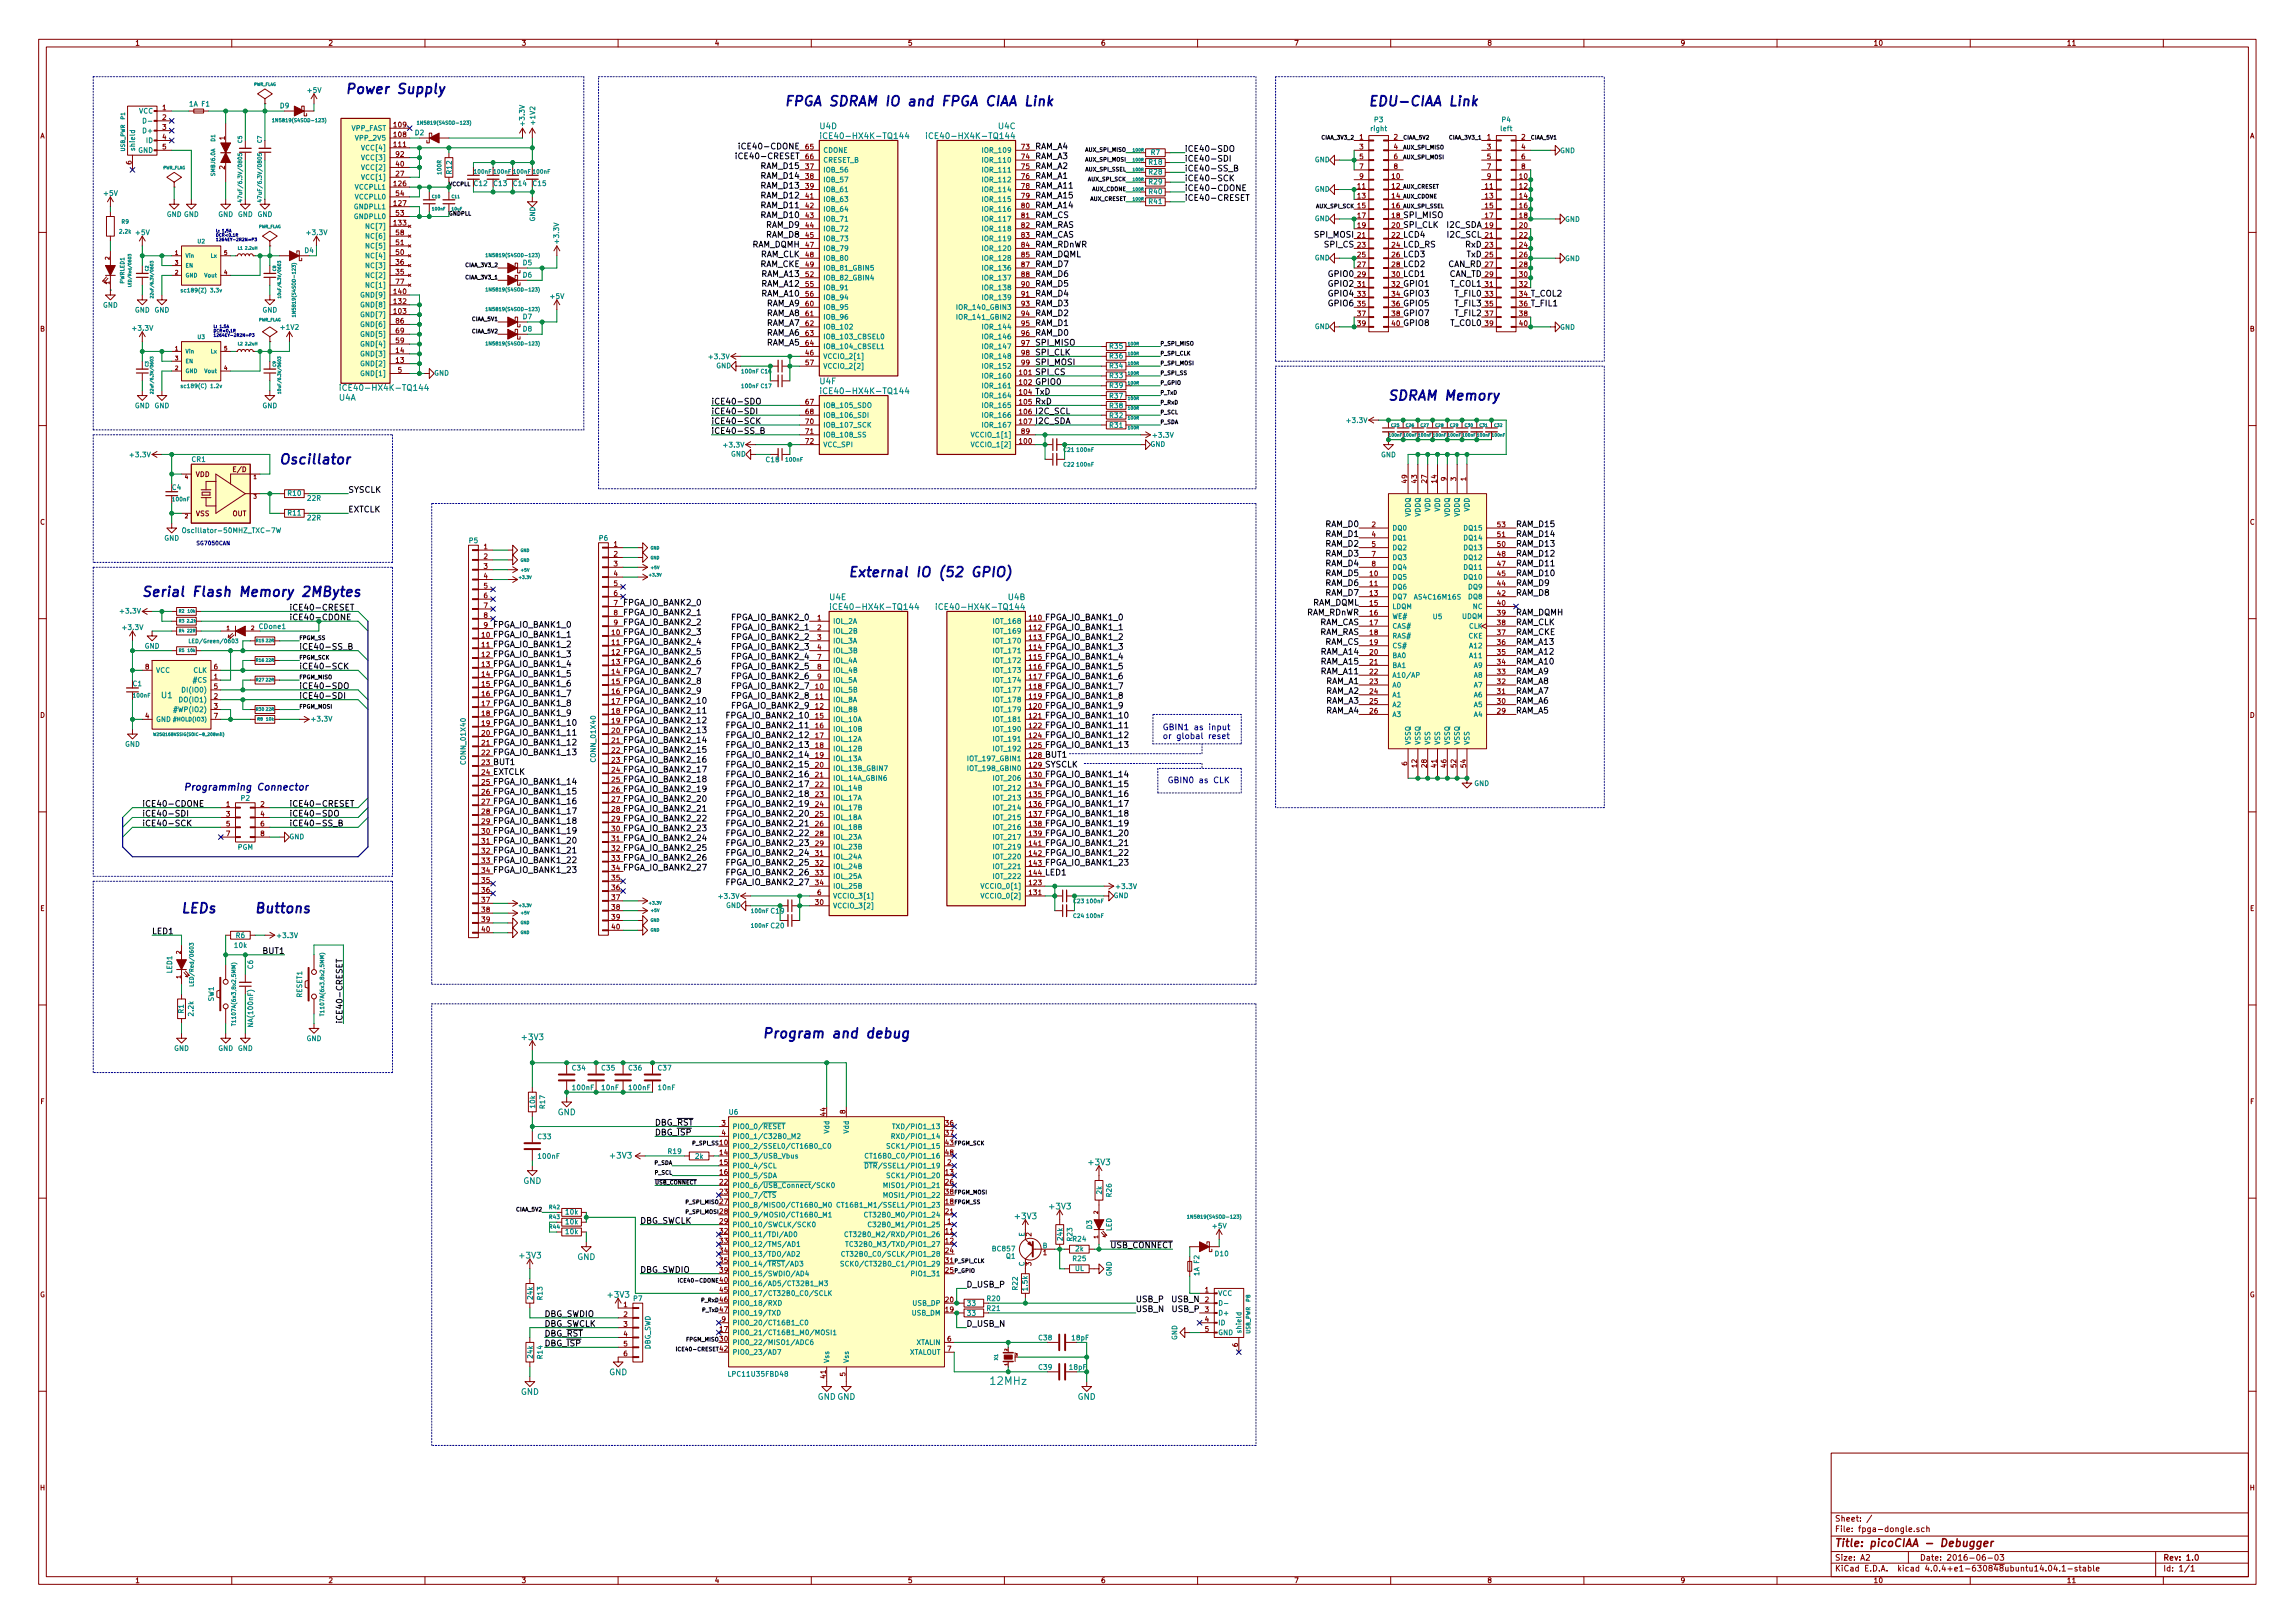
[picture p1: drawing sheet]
<svg xmlns="http://www.w3.org/2000/svg" width="594mm" height="420mm" viewBox="0 0 594 420" stroke-linecap="round" stroke-linejoin="round" font-family="sans-serif">
<defs><g id="words">
<g font-size="3.5" fill="#0000c2">
<text x="89.5" y="24.3">Power Supply</text>
<text x="203.2" y="27.5">FPGA SDRAM IO and FPGA CIAA Link</text>
<text x="354.3" y="27.5">EDU-CIAA Link</text>
<text x="359.4" y="103.7">SDRAM Memory</text>
<text x="72.4" y="120.2">Oscillator</text>
<text x="219.7" y="149.4">External IO (52 GPIO)</text>
<text x="36.8" y="154.5">Serial Flash Memory 2MBytes</text>
<text x="47" y="236.4">LEDs</text>
<text x="66" y="236.4">Buttons</text>
<text x="197.5" y="268.8">Program and debug</text>
</g>
<text font-size="2.8" fill="#008484" x="256.5" y="358.5">12MHz</text>
<text font-size="2.8" fill="#840000" x="475" y="400.4">Title: picoCIAA - Debugger</text>
<text font-size="2.5" fill="#0000c2" x="47.6" y="204.6">Programming Connector</text>
<g font-size="2.1" fill="#008484">
<text x="212.3" y="33.4">U4D</text>
<text x="214.1" y="36">iCE40-HX4K-TQ144</text>
<text x="241.5" y="36">iCE40-HX4K-TQ144</text>
<text x="258.5" y="33.4">U4C</text>
<text x="89.7" y="101.2">iCE40-HX4K-TQ144</text>
<text x="212.2" y="99.5">U4F</text>
<text x="214.1" y="102">iCE40-HX4K-TQ144</text>
<text x="87.8" y="103.7">U4A</text>
<text x="214.8" y="155.3">U4E</text>
<text x="261" y="155.3">U4B</text>
<text x="216.6" y="157.9">iCE40-HX4K-TQ144</text>
<text x="244" y="157.9">iCE40-HX4K-TQ144</text>
<text x="41.8" y="180.7">U1</text>
<text x="135.3" y="269.3">+3V3</text>
<text x="144.3" y="288.7">GND</text>
<text x="158.1" y="299.9">+3V3</text>
<text x="282" y="301.6">+3V3</text>
<text x="135.4" y="306.5">GND</text>
<text x="262.9" y="315.6">+3V3</text>
<text x="271.8" y="313.1">+3V3</text>
<text x="134.7" y="325.8">+3V3</text>
<text x="149.4" y="326.2">GND</text>
<text x="157.5" y="335.9">+3V3</text>
<text x="157.7" y="356">GND</text>
<text x="134.8" y="361.1">GND</text>
<text x="211.6" y="362.3">GND GND</text>
<text x="278.9" y="362.3">GND</text>
</g>
<g font-size="2.1">
<text x="191.8" y="41.2">iCE40-CRESET</text>
<text x="192.7" y="38.7">iCE40-CDONE</text>
<text x="268" y="41.2">RAM_A3</text>
<text x="268" y="38.7">RAM_A4</text>
<text x="306.7" y="39.3">iCE40-SDO</text>
<text x="306.7" y="41.8">iCE40-SDI</text>
<text x="197.1" y="46.3">RAM_D14</text>
<text x="197.1" y="43.7">RAM_D15</text>
<text x="268" y="46.3">RAM_A1</text>
<text x="268" y="43.7">RAM_A2</text>
<text x="306.7" y="46.9">iCE40-SCK</text>
<text x="306.7" y="44.4">iCE40-SS_B</text>
<text x="197.1" y="53.9">RAM_D11</text>
<text x="197.1" y="51.4">RAM_D12</text>
<text x="197.1" y="48.8">RAM_D13</text>
<text x="268" y="48.8">RAM_A11</text>
<text x="268" y="53.9">RAM_A14</text>
<text x="268" y="51.4">RAM_A15</text>
<text x="306.7" y="52">iCE40-CRESET</text>
<text x="306.7" y="49.4">iCE40-CDONE</text>
<text x="197.1" y="56.4">RAM_D10</text>
<text x="198.3" y="59">RAM_D9</text>
<text x="268" y="56.4">RAM_CS</text>
<text x="268" y="59">RAM_RAS</text>
<text x="363.2" y="59">SPI_CLK</text>
<text x="363.2" y="56.4">SPI_MISO</text>
<text x="374.6" y="59">I2C_SDA</text>
<text x="194.5" y="64.1">RAM_DQMH</text>
<text x="198.3" y="61.5">RAM_D8</text>
<text x="268" y="61.5">RAM_CAS</text>
<text x="268" y="64.1">RAM_RDnWR</text>
<text x="340.5" y="61.5">SPI_MOSI</text>
<text x="343" y="64.1">SPI_CS</text>
<text x="363.2" y="61.5">LCD4</text>
<text x="363.2" y="64.1">LCD_RS</text>
<text x="374.8" y="61.5">I2C_SCL</text>
<text x="379.3" y="64.1">RxD</text>
<text x="196.5" y="69.1">RAM_CKE</text>
<text x="196.6" y="66.6">RAM_CLK</text>
<text x="197.1" y="71.7">RAM_A13</text>
<text x="268" y="71.7">RAM_D6</text>
<text x="268" y="69.1">RAM_D7</text>
<text x="268" y="66.6">RAM_DQML</text>
<text x="344" y="71.7">GPIO0</text>
<text x="363.2" y="71.7">LCD1</text>
<text x="363.2" y="69.1">LCD2</text>
<text x="363.2" y="66.6">LCD3</text>
<text x="374.7" y="69.1">CAN_RD</text>
<text x="374.9" y="71.7">CAN_TD</text>
<text x="379.5" y="66.6">TxD</text>
<text x="197.1" y="76.8">RAM_A10</text>
<text x="197.1" y="74.2">RAM_A12</text>
<text x="268" y="76.8">RAM_D4</text>
<text x="268" y="74.2">RAM_D5</text>
<text x="344" y="74.2">GPIO2</text>
<text x="344" y="76.8">GPIO4</text>
<text x="363.2" y="74.2">GPIO1</text>
<text x="363.2" y="76.8">GPIO3</text>
<text x="375.4" y="74.2">T_COL1</text>
<text x="376.7" y="76.8">T_FIL0</text>
<text x="396.2" y="76.8">T_COL2</text>
<text x="198.3" y="81.8">RAM_A8</text>
<text x="198.3" y="79.3">RAM_A9</text>
<text x="268" y="81.8">RAM_D2</text>
<text x="268" y="79.3">RAM_D3</text>
<text x="344" y="79.3">GPIO6</text>
<text x="363.2" y="79.3">GPIO5</text>
<text x="363.2" y="81.8">GPIO7</text>
<text x="376.7" y="81.8">T_FIL2</text>
<text x="376.7" y="79.3">T_FIL3</text>
<text x="396.2" y="79.3">T_FIL1</text>
<text x="198.3" y="89.5">RAM_A5</text>
<text x="198.3" y="86.9">RAM_A6</text>
<text x="198.3" y="84.4">RAM_A7</text>
<text x="268" y="84.4">RAM_D1</text>
<text x="268" y="86.9">RAM_D0</text>
<text x="268" y="89.5">SPI_MISO</text>
<text x="363.2" y="84.4">GPIO8</text>
<text x="375.4" y="84.4">T_COL0</text>
<text x="268" y="92">SPI_CLK</text>
<text x="268" y="94.5">SPI_MOSI</text>
<text x="268" y="97.1">SPI_CS</text>
<text x="268" y="99.6">GPIO0</text>
<text x="184.1" y="104.7">iCE40-SDO</text>
<text x="184.1" y="107.2">iCE40-SDI</text>
<text x="268" y="104.7">RxD</text>
<text x="268" y="102.2">TxD</text>
<text x="268" y="107.2">I2C_SCL</text>
<text x="184.1" y="109.8">iCE40-SCK</text>
<text x="184.1" y="112.3">iCE40-SS_B</text>
<text x="268" y="109.8">I2C_SDA</text>
<text x="90.2" y="127.6">SYSCLK</text>
<text x="90.2" y="132.6">EXTCLK</text>
<text x="343.1" y="136.4">RAM_D0</text>
<text x="392.4" y="136.4">RAM_D15</text>
<text x="343.1" y="139">RAM_D1</text>
<text x="343.1" y="141.5">RAM_D2</text>
<text x="392.4" y="141.5">RAM_D13</text>
<text x="392.4" y="139">RAM_D14</text>
<text x="343.1" y="144.1">RAM_D3</text>
<text x="343.1" y="146.6">RAM_D4</text>
<text x="343.1" y="149.1">RAM_D5</text>
<text x="392.4" y="149.1">RAM_D10</text>
<text x="392.4" y="146.6">RAM_D11</text>
<text x="392.4" y="144.1">RAM_D12</text>
<text x="343.1" y="151.7">RAM_D6</text>
<text x="343.1" y="154.2">RAM_D7</text>
<text x="392.4" y="154.2">RAM_D8</text>
<text x="392.4" y="151.7">RAM_D9</text>
<text x="74.9" y="158">iCE40-CRESET</text>
<text x="161.3" y="156.8">FPGA_IO_BANK2_0</text>
<text x="161.3" y="159.3">FPGA_IO_BANK2_1</text>
<text x="161.3" y="161.8">FPGA_IO_BANK2_2</text>
<text x="189.4" y="160.6">FPGA_IO_BANK2_0</text>
<text x="270.5" y="160.6">FPGA_IO_BANK1_0</text>
<text x="337.9" y="159.3">RAM_RDnWR</text>
<text x="339.5" y="156.8">RAM_DQML</text>
<text x="341.3" y="161.8">RAM_CAS</text>
<text x="392.4" y="159.3">RAM_DQMH</text>
<text x="392.4" y="161.8">RAM_CLK</text>
<text x="127.6" y="162.5">FPGA_IO_BANK1_0</text>
<text x="127.6" y="165">FPGA_IO_BANK1_1</text>
<text x="127.6" y="167.6">FPGA_IO_BANK1_2</text>
<text x="161.3" y="164.4">FPGA_IO_BANK2_3</text>
<text x="161.3" y="166.9">FPGA_IO_BANK2_4</text>
<text x="189.4" y="163.1">FPGA_IO_BANK2_1</text>
<text x="189.4" y="165.7">FPGA_IO_BANK2_2</text>
<text x="270.5" y="163.1">FPGA_IO_BANK1_1</text>
<text x="270.5" y="165.7">FPGA_IO_BANK1_2</text>
<text x="341.3" y="164.4">RAM_RAS</text>
<text x="342.8" y="166.9">RAM_CS</text>
<text x="392.4" y="166.9">RAM_A13</text>
<text x="392.4" y="164.4">RAM_CKE</text>
<text x="77.5" y="173.3">iCE40-SCK</text>
<text x="77.5" y="168.2">iCE40-SS_B</text>
<text x="127.6" y="170.1">FPGA_IO_BANK1_3</text>
<text x="127.6" y="172.6">FPGA_IO_BANK1_4</text>
<text x="161.3" y="169.5">FPGA_IO_BANK2_5</text>
<text x="161.3" y="172">FPGA_IO_BANK2_6</text>
<text x="189.4" y="168.2">FPGA_IO_BANK2_3</text>
<text x="189.4" y="170.7">FPGA_IO_BANK2_4</text>
<text x="189.4" y="173.3">FPGA_IO_BANK2_5</text>
<text x="270.5" y="168.2">FPGA_IO_BANK1_3</text>
<text x="270.5" y="170.7">FPGA_IO_BANK1_4</text>
<text x="270.5" y="173.3">FPGA_IO_BANK1_5</text>
<text x="341.9" y="169.5">RAM_A14</text>
<text x="341.9" y="172">RAM_A15</text>
<text x="392.4" y="172">RAM_A10</text>
<text x="392.4" y="169.5">RAM_A12</text>
<text x="77.5" y="178.4">iCE40-SDO</text>
<text x="127.6" y="175.2">FPGA_IO_BANK1_5</text>
<text x="127.6" y="177.7">FPGA_IO_BANK1_6</text>
<text x="161.3" y="174.5">FPGA_IO_BANK2_7</text>
<text x="161.3" y="177.1">FPGA_IO_BANK2_8</text>
<text x="161.3" y="179.6">FPGA_IO_BANK2_9</text>
<text x="189.4" y="175.8">FPGA_IO_BANK2_6</text>
<text x="189.4" y="178.4">FPGA_IO_BANK2_7</text>
<text x="270.5" y="175.8">FPGA_IO_BANK1_6</text>
<text x="270.5" y="178.4">FPGA_IO_BANK1_7</text>
<text x="341.9" y="174.5">RAM_A11</text>
<text x="343.1" y="177.1">RAM_A1</text>
<text x="343.1" y="179.6">RAM_A2</text>
<text x="392.4" y="179.6">RAM_A7</text>
<text x="392.4" y="177.1">RAM_A8</text>
<text x="392.4" y="174.5">RAM_A9</text>
<text x="77.5" y="180.9">iCE40-SDI</text>
<text x="127.6" y="180.3">FPGA_IO_BANK1_7</text>
<text x="127.6" y="182.8">FPGA_IO_BANK1_8</text>
<text x="127.6" y="185.3">FPGA_IO_BANK1_9</text>
<text x="161.3" y="182.2">FPGA_IO_BANK2_10</text>
<text x="161.3" y="184.7">FPGA_IO_BANK2_11</text>
<text x="188.2" y="186">FPGA_IO_BANK2_10</text>
<text x="189.4" y="180.9">FPGA_IO_BANK2_8</text>
<text x="189.4" y="183.4">FPGA_IO_BANK2_9</text>
<text x="270.5" y="180.9">FPGA_IO_BANK1_8</text>
<text x="270.5" y="183.4">FPGA_IO_BANK1_9</text>
<text x="270.5" y="186">FPGA_IO_BANK1_10</text>
<text x="343.1" y="182.2">RAM_A3</text>
<text x="343.1" y="184.7">RAM_A4</text>
<text x="392.4" y="184.7">RAM_A5</text>
<text x="392.4" y="182.2">RAM_A6</text>
<text x="127.6" y="187.9">FPGA_IO_BANK1_10</text>
<text x="127.6" y="190.4">FPGA_IO_BANK1_11</text>
<text x="161.3" y="187.2">FPGA_IO_BANK2_12</text>
<text x="161.3" y="189.8">FPGA_IO_BANK2_13</text>
<text x="188.2" y="188.5">FPGA_IO_BANK2_11</text>
<text x="188.2" y="191.1">FPGA_IO_BANK2_12</text>
<text x="270.5" y="188.5">FPGA_IO_BANK1_11</text>
<text x="270.5" y="191.1">FPGA_IO_BANK1_12</text>
<text x="127.6" y="193">FPGA_IO_BANK1_12</text>
<text x="127.6" y="195.5">FPGA_IO_BANK1_13</text>
<text x="161.3" y="192.3">FPGA_IO_BANK2_14</text>
<text x="161.3" y="194.9">FPGA_IO_BANK2_15</text>
<text x="161.3" y="197.4">FPGA_IO_BANK2_16</text>
<text x="188.2" y="193.6">FPGA_IO_BANK2_13</text>
<text x="188.2" y="196.1">FPGA_IO_BANK2_14</text>
<text x="270.5" y="196.1">BUT1</text>
<text x="270.5" y="193.6">FPGA_IO_BANK1_13</text>
<text x="127.6" y="203.1">FPGA_IO_BANK1_14</text>
<text x="127.6" y="198">BUT1</text>
<text x="127.6" y="200.6">EXTCLK</text>
<text x="161.3" y="199.9">FPGA_IO_BANK2_17</text>
<text x="161.3" y="202.5">FPGA_IO_BANK2_18</text>
<text x="188.2" y="198.7">FPGA_IO_BANK2_15</text>
<text x="188.2" y="201.2">FPGA_IO_BANK2_16</text>
<text x="188.2" y="203.8">FPGA_IO_BANK2_17</text>
<text x="270.5" y="201.2">FPGA_IO_BANK1_14</text>
<text x="270.5" y="203.8">FPGA_IO_BANK1_15</text>
<text x="270.5" y="198.7">SYSCLK</text>
<text x="36.8" y="208.8">iCE40-CDONE</text>
<text x="74.9" y="208.8">iCE40-CRESET</text>
<text x="127.6" y="205.7">FPGA_IO_BANK1_15</text>
<text x="127.6" y="208.2">FPGA_IO_BANK1_16</text>
<text x="161.3" y="205">FPGA_IO_BANK2_19</text>
<text x="161.3" y="207.6">FPGA_IO_BANK2_20</text>
<text x="188.2" y="206.3">FPGA_IO_BANK2_18</text>
<text x="188.2" y="208.8">FPGA_IO_BANK2_19</text>
<text x="270.5" y="206.3">FPGA_IO_BANK1_16</text>
<text x="270.5" y="208.8">FPGA_IO_BANK1_17</text>
<text x="36.8" y="211.4">iCE40-SDI</text>
<text x="36.8" y="213.9">iCE40-SCK</text>
<text x="74.9" y="211.4">iCE40-SDO</text>
<text x="74.9" y="213.9">iCE40-SS_B</text>
<text x="127.6" y="210.7">FPGA_IO_BANK1_17</text>
<text x="127.6" y="213.3">FPGA_IO_BANK1_18</text>
<text x="127.6" y="215.8">FPGA_IO_BANK1_19</text>
<text x="161.3" y="210.1">FPGA_IO_BANK2_21</text>
<text x="161.3" y="212.6">FPGA_IO_BANK2_22</text>
<text x="161.3" y="215.2">FPGA_IO_BANK2_23</text>
<text x="188.2" y="211.4">FPGA_IO_BANK2_20</text>
<text x="188.2" y="213.9">FPGA_IO_BANK2_21</text>
<text x="270.5" y="211.4">FPGA_IO_BANK1_18</text>
<text x="270.5" y="213.9">FPGA_IO_BANK1_19</text>
<text x="127.6" y="218.4">FPGA_IO_BANK1_20</text>
<text x="127.6" y="220.9">FPGA_IO_BANK1_21</text>
<text x="161.3" y="217.7">FPGA_IO_BANK2_24</text>
<text x="161.3" y="220.3">FPGA_IO_BANK2_25</text>
<text x="188.2" y="216.5">FPGA_IO_BANK2_22</text>
<text x="188.2" y="219">FPGA_IO_BANK2_23</text>
<text x="188.2" y="221.5">FPGA_IO_BANK2_24</text>
<text x="270.5" y="216.5">FPGA_IO_BANK1_20</text>
<text x="270.5" y="219">FPGA_IO_BANK1_21</text>
<text x="270.5" y="221.5">FPGA_IO_BANK1_22</text>
<text x="127.6" y="223.4">FPGA_IO_BANK1_22</text>
<text x="127.6" y="226">FPGA_IO_BANK1_23</text>
<text x="161.3" y="222.8">FPGA_IO_BANK2_26</text>
<text x="161.3" y="225.3">FPGA_IO_BANK2_27</text>
<text x="188.2" y="224.1">FPGA_IO_BANK2_25</text>
<text x="188.2" y="226.6">FPGA_IO_BANK2_26</text>
<text x="270.5" y="226.6">LED1</text>
<text x="270.5" y="224.1">FPGA_IO_BANK1_23</text>
<text x="188.2" y="229.2">FPGA_IO_BANK2_27</text>
<text x="39.4" y="241.9">LED1</text>
<text x="68.1" y="246.9">BUT1</text>
<text x="88.6" y="265" transform="rotate(-90 88.6 265)">iCE40-CRESET</text>
<text x="169.5" y="293.9">DBG_ISP</text>
<text x="169.5" y="291.4">DBG_RST</text>
<text x="165.7" y="316.8">DBG_SWCLK</text>
<text x="287.4" y="323.1">USB_CONNECT</text>
<text x="165.7" y="329.5">DBG_SWDIO</text>
<text x="250.2" y="333.3">D_USB_P</text>
<text x="141" y="340.9">DBG_SWDIO</text>
<text x="294" y="337.1">USB_P</text>
<text x="294" y="339.6">USB_N</text>
<text x="303.4" y="339.6">USB_P</text>
<text x="141" y="343.5">DBG_SWCLK</text>
<text x="141" y="346">DBG_RST</text>
<text x="250.2" y="343.5">D_USB_N</text>
<text x="141" y="348.5">DBG_ISP</text>
</g>
<g font-size="2.1" fill="#008400">
<text x="74.9" y="160.6">iCE40-CDONE</text>
<text x="303.3" y="337.1">USB_N</text>
</g>
<g font-size="2.1" fill="#0000c2">
<text x="301" y="189">GBIN1 as input</text>
<text x="301" y="191.3">or global reset</text>
<text x="302.3" y="202.7">GBIN0 as CLK</text>
</g>
<g font-size="2.1" fill="#840000">
<text x="475" y="393.9">Sheet: /</text>
<text x="475" y="396.6">File: fpga-dongle.sch</text>
<text x="475" y="406.8">KiCad E.D.A. kicad 4.0.4+e1-630848ubuntu14.04.1-stable</text>
<text x="475" y="404">Size: A2</text>
<text x="497" y="404">Date: 2016-06-03</text>
<text x="560" y="404">Rev: 1.0</text>
<text x="560" y="406.8">Id: 1/1</text>
</g>
<g font-size="1.8" fill="#840000">
<text x="35" y="11.8">1</text>
<text x="85" y="11.8">2</text>
<text x="135" y="11.8">3</text>
<text x="185" y="11.8">4</text>
<text x="235" y="11.8">5</text>
<text x="285" y="11.8">6</text>
<text x="335" y="11.8">7</text>
<text x="385" y="11.8">8</text>
<text x="435" y="11.8">9</text>
<text x="485" y="11.8">10</text>
<text x="535" y="11.8">11</text>
<text x="42.1" y="28.5">1</text>
<text x="10.4" y="35.8">A</text>
<text x="42.1" y="31">2</text>
<text x="42.1" y="33.6">3</text>
<text x="102" y="35.5">108</text>
<text x="102" y="32.9">109</text>
<text x="582.4" y="35.8">A</text>
<text x="42.1" y="36.1">4</text>
<text x="42.1" y="38.7">5</text>
<text x="58.2" y="36.2" transform="rotate(-90 58.2 36.2)">1</text>
<text x="102" y="38">111</text>
<text x="102.5" y="40.6">92</text>
<text x="208.6" y="38.7">65</text>
<text x="208.6" y="41.2">66</text>
<text x="264.5" y="38.7">73</text>
<text x="264.5" y="41.2">74</text>
<text x="351.9" y="36.1">1</text>
<text x="351.9" y="38.7">3</text>
<text x="351.9" y="41.2">5</text>
<text x="360.8" y="36.1">2</text>
<text x="360.8" y="38.7">4</text>
<text x="360.8" y="41.2">6</text>
<text x="385" y="36.1">1</text>
<text x="385" y="38.7">3</text>
<text x="385" y="41.2">5</text>
<text x="393.9" y="36.1">2</text>
<text x="393.9" y="38.7">4</text>
<text x="393.9" y="41.2">6</text>
<text x="34" y="42.6" transform="rotate(-90 34 42.6)">6</text>
<text x="58.2" y="43.8" transform="rotate(-90 58.2 43.8)">2</text>
<text x="102.5" y="43.1">40</text>
<text x="102.5" y="45.6">27</text>
<text x="208.6" y="43.7">37</text>
<text x="208.6" y="46.3">38</text>
<text x="264.5" y="43.7">75</text>
<text x="264.5" y="46.3">76</text>
<text x="351.9" y="43.7">7</text>
<text x="351.9" y="46.3">9</text>
<text x="360.3" y="46.3">10</text>
<text x="360.8" y="43.7">8</text>
<text x="385" y="43.7">7</text>
<text x="385" y="46.3">9</text>
<text x="393.4" y="46.3">10</text>
<text x="393.9" y="43.7">8</text>
<text x="102" y="48.2">126</text>
<text x="102" y="53.3">127</text>
<text x="102.5" y="50.7">54</text>
<text x="208.6" y="51.4">41</text>
<text x="208.6" y="53.9">42</text>
<text x="208.6" y="48.8">39</text>
<text x="264.5" y="53.9">80</text>
<text x="264.5" y="48.8">78</text>
<text x="264.5" y="51.4">79</text>
<text x="351.5" y="48.8">11</text>
<text x="351.5" y="51.4">13</text>
<text x="351.5" y="53.9">15</text>
<text x="360.3" y="48.8">12</text>
<text x="360.3" y="51.4">14</text>
<text x="360.3" y="53.9">16</text>
<text x="384.5" y="48.8">11</text>
<text x="384.5" y="51.4">13</text>
<text x="384.5" y="53.9">15</text>
<text x="393.4" y="48.8">12</text>
<text x="393.4" y="51.4">14</text>
<text x="393.4" y="53.9">16</text>
<text x="102" y="58.3">133</text>
<text x="102.5" y="55.8">53</text>
<text x="208.6" y="56.4">43</text>
<text x="208.6" y="59">44</text>
<text x="264.5" y="56.4">81</text>
<text x="264.5" y="59">82</text>
<text x="351.5" y="56.4">17</text>
<text x="351.5" y="59">19</text>
<text x="360.3" y="59">20</text>
<text x="360.3" y="56.4">18</text>
<text x="384.5" y="56.4">17</text>
<text x="384.5" y="59">19</text>
<text x="393.4" y="59">20</text>
<text x="393.4" y="56.4">18</text>
<text x="102.5" y="66">50</text>
<text x="102.5" y="63.4">51</text>
<text x="102.5" y="60.9">58</text>
<text x="208.6" y="61.5">45</text>
<text x="208.6" y="64.1">47</text>
<text x="264.5" y="61.5">83</text>
<text x="264.5" y="64.1">84</text>
<text x="351.5" y="61.5">21</text>
<text x="351.5" y="64.1">23</text>
<text x="360.3" y="61.5">22</text>
<text x="360.3" y="64.1">24</text>
<text x="384.5" y="61.5">21</text>
<text x="384.5" y="64.1">23</text>
<text x="393.4" y="61.5">22</text>
<text x="393.4" y="64.1">24</text>
<text x="102.5" y="71">35</text>
<text x="102.5" y="68.5">36</text>
<text x="208.6" y="71.7">52</text>
<text x="208.6" y="66.6">48</text>
<text x="208.6" y="69.1">49</text>
<text x="264.5" y="66.6">85</text>
<text x="264.5" y="69.1">87</text>
<text x="264.5" y="71.7">88</text>
<text x="351.5" y="66.6">25</text>
<text x="351.5" y="69.1">27</text>
<text x="351.5" y="71.7">29</text>
<text x="360.3" y="71.7">30</text>
<text x="360.3" y="66.6">26</text>
<text x="360.3" y="69.1">28</text>
<text x="384.5" y="66.6">25</text>
<text x="384.5" y="69.1">27</text>
<text x="384.5" y="71.7">29</text>
<text x="393.4" y="71.7">30</text>
<text x="393.4" y="66.6">26</text>
<text x="393.4" y="69.1">28</text>
<text x="102" y="76.1">140</text>
<text x="102.5" y="73.6">77</text>
<text x="208.6" y="74.2">55</text>
<text x="208.6" y="76.8">56</text>
<text x="264.5" y="74.2">90</text>
<text x="264.5" y="76.8">91</text>
<text x="351.5" y="74.2">31</text>
<text x="351.5" y="76.8">33</text>
<text x="360.3" y="74.2">32</text>
<text x="360.3" y="76.8">34</text>
<text x="384.5" y="74.2">31</text>
<text x="384.5" y="76.8">33</text>
<text x="393.4" y="74.2">32</text>
<text x="393.4" y="76.8">34</text>
<text x="102" y="78.7">132</text>
<text x="102" y="81.2">103</text>
<text x="102.5" y="83.7">86</text>
<text x="208.6" y="79.3">60</text>
<text x="208.6" y="81.8">61</text>
<text x="264.5" y="79.3">93</text>
<text x="264.5" y="81.8">94</text>
<text x="351.5" y="79.3">35</text>
<text x="351.5" y="81.8">37</text>
<text x="360.3" y="79.3">36</text>
<text x="360.3" y="81.8">38</text>
<text x="384.5" y="79.3">35</text>
<text x="384.5" y="81.8">37</text>
<text x="393.4" y="79.3">36</text>
<text x="393.4" y="81.8">38</text>
<text x="10.4" y="85.8">B</text>
<text x="102.5" y="88.8">59</text>
<text x="102.5" y="86.3">69</text>
<text x="208.6" y="84.4">62</text>
<text x="208.6" y="86.9">63</text>
<text x="208.6" y="89.5">64</text>
<text x="264.5" y="84.4">95</text>
<text x="264.5" y="86.9">96</text>
<text x="264.5" y="89.5">97</text>
<text x="351.5" y="84.4">39</text>
<text x="360.3" y="84.4">40</text>
<text x="384.5" y="84.4">39</text>
<text x="393.4" y="84.4">40</text>
<text x="582.4" y="85.8">B</text>
<text x="102.5" y="93.9">13</text>
<text x="102.5" y="91.4">14</text>
<text x="208.6" y="92">46</text>
<text x="208.6" y="94.5">57</text>
<text x="264.5" y="92">98</text>
<text x="264.5" y="94.5">99</text>
<text x="103" y="96.4">5</text>
<text x="264" y="97.1">101</text>
<text x="264" y="99.6">102</text>
<text x="208.6" y="104.7">67</text>
<text x="208.6" y="107.2">68</text>
<text x="264" y="102.2">104</text>
<text x="264" y="104.7">105</text>
<text x="264" y="107.2">106</text>
<text x="208.6" y="109.8">70</text>
<text x="208.6" y="112.3">71</text>
<text x="264" y="109.8">107</text>
<text x="264.5" y="112.3">89</text>
<text x="208.6" y="114.9">72</text>
<text x="264" y="114.9">100</text>
<text x="50.6" y="123.4">VDD</text>
<text x="60.5" y="122.2">E/D</text>
<text x="364.2" y="125" transform="rotate(-90 364.2 125)">49</text>
<text x="366.8" y="125" transform="rotate(-90 366.8 125)">43</text>
<text x="369.3" y="125" transform="rotate(-90 369.3 125)">27</text>
<text x="371.9" y="125" transform="rotate(-90 371.9 125)">14</text>
<text x="374.4" y="124.5" transform="rotate(-90 374.4 124.5)">9</text>
<text x="376.9" y="124.5" transform="rotate(-90 376.9 124.5)">3</text>
<text x="379.5" y="124.5" transform="rotate(-90 379.5 124.5)">1</text>
<text x="10.4" y="135.8">C</text>
<text x="50.7" y="133.6">VSS</text>
<text x="60.1" y="133.6">OUT</text>
<text x="355.1" y="136.4">2</text>
<text x="387.7" y="136.4">53</text>
<text x="582.4" y="135.8">C</text>
<text x="125.2" y="142.2">1</text>
<text x="158.9" y="141.5">1</text>
<text x="355.1" y="139">4</text>
<text x="355.1" y="141.5">5</text>
<text x="387.7" y="141.5">50</text>
<text x="387.7" y="139">51</text>
<text x="125.2" y="144.7">2</text>
<text x="125.2" y="147.2">3</text>
<text x="125.2" y="149.8">4</text>
<text x="158.9" y="144.1">2</text>
<text x="158.9" y="146.6">3</text>
<text x="158.9" y="149.1">4</text>
<text x="354.6" y="149.1">10</text>
<text x="355.1" y="144.1">7</text>
<text x="355.1" y="146.6">8</text>
<text x="387.7" y="149.1">45</text>
<text x="387.7" y="146.6">47</text>
<text x="387.7" y="144.1">48</text>
<text x="125.2" y="152.3">5</text>
<text x="125.2" y="154.9">6</text>
<text x="158.9" y="151.7">5</text>
<text x="158.9" y="154.2">6</text>
<text x="354.6" y="151.7">11</text>
<text x="354.6" y="154.2">13</text>
<text x="387.7" y="154.2">42</text>
<text x="387.7" y="151.7">44</text>
<text x="125.2" y="157.4">7</text>
<text x="125.2" y="159.9">8</text>
<text x="158.9" y="156.8">7</text>
<text x="158.9" y="159.3">8</text>
<text x="158.9" y="161.8">9</text>
<text x="211.6" y="160.6">1</text>
<text x="266.5" y="160.6">110</text>
<text x="354.6" y="156.8">15</text>
<text x="354.6" y="159.3">16</text>
<text x="354.6" y="161.8">17</text>
<text x="387.7" y="156.8">40</text>
<text x="387.7" y="161.8">38</text>
<text x="387.7" y="159.3">39</text>
<text x="124.8" y="165">10</text>
<text x="124.8" y="167.6">11</text>
<text x="125.2" y="162.5">9</text>
<text x="158.4" y="164.4">10</text>
<text x="158.4" y="166.9">11</text>
<text x="211.6" y="163.1">2</text>
<text x="211.6" y="165.7">3</text>
<text x="266.5" y="163.1">112</text>
<text x="266.5" y="165.7">113</text>
<text x="354.6" y="164.4">18</text>
<text x="354.6" y="166.9">19</text>
<text x="387.7" y="166.9">36</text>
<text x="387.7" y="164.4">37</text>
<text x="37.6" y="173.3">8</text>
<text x="55.4" y="173.3">6</text>
<text x="124.8" y="170.1">12</text>
<text x="124.8" y="172.6">13</text>
<text x="158.4" y="169.5">12</text>
<text x="158.4" y="172">13</text>
<text x="211.6" y="168.2">4</text>
<text x="211.6" y="170.7">7</text>
<text x="211.6" y="173.3">8</text>
<text x="266.5" y="168.2">114</text>
<text x="266.5" y="170.7">115</text>
<text x="266.5" y="173.3">116</text>
<text x="354.6" y="169.5">20</text>
<text x="354.6" y="172">21</text>
<text x="387.7" y="172">34</text>
<text x="387.7" y="169.5">35</text>
<text x="55.4" y="175.8">1</text>
<text x="55.4" y="178.4">5</text>
<text x="124.8" y="175.2">14</text>
<text x="124.8" y="177.7">15</text>
<text x="158.4" y="174.5">14</text>
<text x="158.4" y="177.1">15</text>
<text x="158.4" y="179.6">16</text>
<text x="211.1" y="178.4">10</text>
<text x="211.6" y="175.8">9</text>
<text x="266.5" y="175.8">117</text>
<text x="266.5" y="178.4">118</text>
<text x="354.6" y="174.5">22</text>
<text x="354.6" y="177.1">23</text>
<text x="354.6" y="179.6">24</text>
<text x="387.7" y="179.6">31</text>
<text x="387.7" y="177.1">32</text>
<text x="387.7" y="174.5">33</text>
<text x="10.4" y="185.8">D</text>
<text x="37.6" y="186">4</text>
<text x="55.4" y="180.9">2</text>
<text x="55.4" y="183.4">3</text>
<text x="55.4" y="186">7</text>
<text x="124.8" y="180.3">16</text>
<text x="124.8" y="182.8">17</text>
<text x="124.8" y="185.3">18</text>
<text x="158.4" y="182.2">17</text>
<text x="158.4" y="184.7">18</text>
<text x="211.1" y="180.9">11</text>
<text x="211.1" y="183.4">12</text>
<text x="211.1" y="186">15</text>
<text x="266.5" y="183.4">120</text>
<text x="266.5" y="186">121</text>
<text x="266.5" y="180.9">119</text>
<text x="354.6" y="182.2">25</text>
<text x="354.6" y="184.7">26</text>
<text x="387.7" y="182.2">30</text>
<text x="387.7" y="184.7">29</text>
<text x="582.4" y="185.8">D</text>
<text x="124.8" y="190.4">20</text>
<text x="124.8" y="187.9">19</text>
<text x="158.4" y="189.8">20</text>
<text x="158.4" y="187.2">19</text>
<text x="211.1" y="188.5">16</text>
<text x="211.1" y="191.1">17</text>
<text x="266.5" y="188.5">122</text>
<text x="266.5" y="191.1">124</text>
<text x="124.8" y="193">21</text>
<text x="124.8" y="195.5">22</text>
<text x="158.4" y="192.3">21</text>
<text x="158.4" y="194.9">22</text>
<text x="158.4" y="197.4">23</text>
<text x="211.1" y="193.6">18</text>
<text x="211.1" y="196.1">19</text>
<text x="266.5" y="193.6">125</text>
<text x="266.5" y="196.1">128</text>
<text x="124.8" y="198">23</text>
<text x="124.8" y="200.6">24</text>
<text x="124.8" y="203.1">25</text>
<text x="158.4" y="199.9">24</text>
<text x="158.4" y="202.5">25</text>
<text x="211.1" y="198.7">20</text>
<text x="211.1" y="201.2">21</text>
<text x="211.1" y="203.8">22</text>
<text x="266.5" y="201.2">130</text>
<text x="266.5" y="203.8">134</text>
<text x="266.5" y="198.7">129</text>
<text x="364.2" y="198.1" transform="rotate(-90 364.2 198.1)">6</text>
<text x="366.8" y="198.6" transform="rotate(-90 366.8 198.6)">12</text>
<text x="369.3" y="198.6" transform="rotate(-90 369.3 198.6)">28</text>
<text x="371.9" y="198.6" transform="rotate(-90 371.9 198.6)">41</text>
<text x="374.4" y="198.6" transform="rotate(-90 374.4 198.6)">46</text>
<text x="376.9" y="198.6" transform="rotate(-90 376.9 198.6)">52</text>
<text x="379.5" y="198.6" transform="rotate(-90 379.5 198.6)">54</text>
<text x="58.6" y="208.8">1</text>
<text x="67.5" y="208.8">2</text>
<text x="124.8" y="205.7">26</text>
<text x="124.8" y="208.2">27</text>
<text x="158.4" y="205">26</text>
<text x="158.4" y="207.6">27</text>
<text x="211.1" y="206.3">23</text>
<text x="211.1" y="208.8">24</text>
<text x="266.5" y="206.3">135</text>
<text x="266.5" y="208.8">136</text>
<text x="58.6" y="211.4">3</text>
<text x="58.6" y="213.9">5</text>
<text x="67.5" y="211.4">4</text>
<text x="67.5" y="213.9">6</text>
<text x="124.8" y="215.8">30</text>
<text x="124.8" y="210.7">28</text>
<text x="124.8" y="213.3">29</text>
<text x="158.4" y="215.2">30</text>
<text x="158.4" y="210.1">28</text>
<text x="158.4" y="212.6">29</text>
<text x="211.1" y="211.4">25</text>
<text x="211.1" y="213.9">26</text>
<text x="266.5" y="211.4">137</text>
<text x="266.5" y="213.9">138</text>
<text x="58.6" y="216.5">7</text>
<text x="67.5" y="216.5">8</text>
<text x="124.8" y="218.4">31</text>
<text x="124.8" y="220.9">32</text>
<text x="158.4" y="217.7">31</text>
<text x="158.4" y="220.3">32</text>
<text x="211.1" y="221.5">31</text>
<text x="211.1" y="216.5">28</text>
<text x="211.1" y="219">29</text>
<text x="266.5" y="219">141</text>
<text x="266.5" y="221.5">142</text>
<text x="266.5" y="216.5">139</text>
<text x="124.8" y="223.4">33</text>
<text x="124.8" y="226">34</text>
<text x="158.4" y="222.8">33</text>
<text x="158.4" y="225.3">34</text>
<text x="158.4" y="227.9">35</text>
<text x="211.1" y="224.1">32</text>
<text x="211.1" y="226.6">33</text>
<text x="266.5" y="224.1">143</text>
<text x="266.5" y="226.6">144</text>
<text x="124.8" y="228.5">35</text>
<text x="124.8" y="231.1">36</text>
<text x="124.8" y="233.6">37</text>
<text x="158.4" y="230.4">36</text>
<text x="158.4" y="233">37</text>
<text x="211.1" y="229.2">34</text>
<text x="211.6" y="231.7">6</text>
<text x="266.5" y="231.7">131</text>
<text x="266.5" y="229.2">123</text>
<text x="10.4" y="235.8">E</text>
<text x="124.8" y="236.1">38</text>
<text x="124.8" y="238.7">39</text>
<text x="158.4" y="235.5">38</text>
<text x="158.4" y="238">39</text>
<text x="211.1" y="234.2">30</text>
<text x="582.4" y="235.8">E</text>
<text x="124.8" y="241.2">40</text>
<text x="158.4" y="240.6">40</text>
<text x="10.5" y="285.8">F</text>
<text x="582.5" y="285.8">F</text>
<text x="186.8" y="291.4">3</text>
<text x="186.8" y="293.9">4</text>
<text x="213.7" y="288.8" transform="rotate(-90 213.7 288.8)">44</text>
<text x="218.8" y="288.3" transform="rotate(-90 218.8 288.3)">8</text>
<text x="244.8" y="291.4">36</text>
<text x="244.8" y="293.9">37</text>
<text x="186.4" y="296.5">10</text>
<text x="186.4" y="299">14</text>
<text x="244.8" y="296.5">43</text>
<text x="244.8" y="299">48</text>
<text x="186.4" y="301.5">15</text>
<text x="186.4" y="304.1">16</text>
<text x="244.8" y="304.1">13</text>
<text x="245.3" y="301.5">2</text>
<text x="186.4" y="306.6">22</text>
<text x="186.4" y="309.2">23</text>
<text x="186.4" y="311.7">27</text>
<text x="244.8" y="306.6">26</text>
<text x="244.8" y="311.7">18</text>
<text x="244.8" y="309.2">38</text>
<text x="186.4" y="316.8">29</text>
<text x="244.8" y="314.2">21</text>
<text x="245.3" y="316.8">1</text>
<text x="186.4" y="319.3">32</text>
<text x="186.4" y="321.9">33</text>
<text x="244.8" y="319.3">11</text>
<text x="244.8" y="321.9">12</text>
<text x="267" y="320.1" transform="rotate(-90 267 320.1)">2</text>
<text x="186.4" y="324.4">34</text>
<text x="186.4" y="326.9">35</text>
<text x="186.4" y="329.5">39</text>
<text x="244.8" y="326.9">31</text>
<text x="244.8" y="324.4">24</text>
<text x="244.8" y="329.5">25</text>
<text x="267" y="327.7" transform="rotate(-90 267 327.7)">3</text>
<text x="270" y="324.9">1</text>
<text x="10.3" y="335.8">G</text>
<text x="186.4" y="332">40</text>
<text x="186.4" y="334.6">45</text>
<text x="311.9" y="334.6">1</text>
<text x="582.3" y="335.8">G</text>
<text x="161.4" y="338.4">1</text>
<text x="161.4" y="340.9">2</text>
<text x="186.4" y="337.1">46</text>
<text x="186.4" y="339.6">47</text>
<text x="244.8" y="337.1">20</text>
<text x="244.8" y="339.6">19</text>
<text x="311.9" y="337.1">2</text>
<text x="311.9" y="339.6">3</text>
<text x="161.4" y="343.5">3</text>
<text x="161.4" y="346">4</text>
<text x="186.4" y="347.3">30</text>
<text x="186.4" y="344.7">17</text>
<text x="186.8" y="342.2">9</text>
<text x="245.3" y="347.3">6</text>
<text x="311.9" y="342.2">4</text>
<text x="311.9" y="344.7">5</text>
<text x="161.4" y="348.5">5</text>
<text x="161.4" y="351.1">6</text>
<text x="186.4" y="349.8">42</text>
<text x="245.3" y="349.8">7</text>
<text x="320.4" y="348.6" transform="rotate(-90 320.4 348.6)">6</text>
<text x="213.7" y="356.7" transform="rotate(-90 213.7 356.7)">41</text>
<text x="218.8" y="356.3" transform="rotate(-90 218.8 356.3)">5</text>
<text x="10.4" y="385.8">H</text>
<text x="582.4" y="385.8">H</text>
<text x="35" y="409.8">1</text>
<text x="85" y="409.8">2</text>
<text x="135" y="409.8">3</text>
<text x="185" y="409.8">4</text>
<text x="235" y="409.8">5</text>
<text x="285" y="409.8">6</text>
<text x="335" y="409.8">7</text>
<text x="385" y="409.8">8</text>
<text x="435" y="409.8">9</text>
<text x="485" y="409.8">10</text>
<text x="535" y="409.8">11</text>
</g>
<g font-size="1.8" fill="#008484">
<text x="79.7" y="24">+5V</text>
<text x="35.9" y="29.4">VCC</text>
<text x="48.9" y="27.6">1A F1</text>
<text x="72.5" y="28">D9</text>
<text x="37.3" y="34.5">D+</text>
<text x="90.8" y="33.8">VPP_FAST</text>
<text x="107.5" y="35">D2</text>
<text x="135.8" y="32.3" transform="rotate(-90 135.8 32.3)">+3.3V</text>
<text x="138.5" y="32.1" transform="rotate(-90 138.5 32.1)">+1V2</text>
<text x="354.9" y="33.9">right</text>
<text x="355.8" y="31.6">P3</text>
<text x="388.6" y="33.9">left</text>
<text x="388.8" y="31.6">P4</text>
<text x="34.9" y="39.2" transform="rotate(-90 34.9 39.2)">shield</text>
<text x="35.7" y="39.5">GND</text>
<text x="37.8" y="37">ID</text>
<text x="92.3" y="36.4">VPP_2V5</text>
<text x="94.1" y="41.4">VCC[3]</text>
<text x="94.1" y="38.9">VCC[4]</text>
<text x="213.1" y="39.5">CDONE</text>
<text x="254.8" y="39.5">IOR_109</text>
<text x="298" y="40.1">R7</text>
<text x="340.3" y="42">GND</text>
<text x="403.8" y="39.6">GND</text>
<text x="94.1" y="44">VCC[2]</text>
<text x="94.1" y="46.5">VCC[1]</text>
<text x="116.9" y="45" transform="rotate(-90 116.9 45)">R12</text>
<text x="213.1" y="42.1">CRESET_B</text>
<text x="213.1" y="44.6">IOB_56</text>
<text x="213.1" y="47.2">IOB_57</text>
<text x="254.8" y="42.1">IOR_110</text>
<text x="254.8" y="44.6">IOR_111</text>
<text x="254.8" y="47.2">IOR_112</text>
<text x="297.5" y="42.6">R18</text>
<text x="297.5" y="45.2">R28</text>
<text x="297.5" y="47.7">R29</text>
<text x="27" y="50.7">+5V</text>
<text x="91.9" y="51.6">VCCPLL0</text>
<text x="91.9" y="49.1">VCCPLL1</text>
<text x="122.8" y="48.1">C12</text>
<text x="127.9" y="48.1">C13</text>
<text x="132.9" y="48.1">C14</text>
<text x="138" y="48.1">C15</text>
<text x="213.1" y="52.2">IOB_63</text>
<text x="213.1" y="49.7">IOB_61</text>
<text x="254.8" y="49.7">IOR_114</text>
<text x="254.8" y="52.2">IOR_115</text>
<text x="297.5" y="50.2">R40</text>
<text x="297.5" y="52.8">R41</text>
<text x="340.3" y="49.6">GND</text>
<text x="43.1" y="56.1">GND GND</text>
<text x="56.5" y="56.1">GND GND GND</text>
<text x="91.7" y="56.7">GNDPLL0</text>
<text x="91.7" y="54.1">GNDPLL1</text>
<text x="95.2" y="59.2">NC[7]</text>
<text x="138.5" y="57.4" transform="rotate(-90 138.5 57.4)">GND</text>
<text x="213.1" y="54.8">IOB_64</text>
<text x="213.1" y="57.3">IOB_71</text>
<text x="213.1" y="59.9">IOB_72</text>
<text x="254.8" y="54.8">IOR_116</text>
<text x="254.8" y="57.3">IOR_117</text>
<text x="254.8" y="59.9">IOR_118</text>
<text x="340.3" y="57.2">GND</text>
<text x="405.1" y="57.4">GND</text>
<text x="35.2" y="60.8">+5V</text>
<text x="78.9" y="65.5">D4</text>
<text x="79.6" y="60.8">+3.3V</text>
<text x="95.2" y="64.3">NC[5]</text>
<text x="95.2" y="61.8">NC[6]</text>
<text x="144.7" y="62.8" transform="rotate(-90 144.7 62.8)">+3.3V</text>
<text x="213.1" y="62.4">IOB_73</text>
<text x="213.1" y="64.9">IOB_79</text>
<text x="254.8" y="62.4">IOR_119</text>
<text x="254.8" y="64.9">IOR_120</text>
<text x="95.2" y="66.8">NC[4]</text>
<text x="95.2" y="71.9">NC[2]</text>
<text x="95.2" y="69.4">NC[3]</text>
<text x="135.4" y="68.6">D5</text>
<text x="135.4" y="71.8">D6</text>
<text x="213.1" y="67.5">IOB_80</text>
<text x="213.1" y="70">IOB_81_GBIN5</text>
<text x="254.8" y="67.5">IOR_128</text>
<text x="254.8" y="70">IOR_136</text>
<text x="340.3" y="67.4">GND</text>
<text x="405.1" y="67.6">GND</text>
<text x="93.9" y="77">GND[9]</text>
<text x="95.2" y="74.5">NC[1]</text>
<text x="142.5" y="77.3">+5V</text>
<text x="213.1" y="72.6">IOB_82_GBIN4</text>
<text x="213.1" y="75.1">IOB_91</text>
<text x="213.1" y="77.6">IOB_94</text>
<text x="254.8" y="75.1">IOR_138</text>
<text x="254.8" y="77.6">IOR_139</text>
<text x="254.8" y="72.6">IOR_137</text>
<text x="26.6" y="79.6">GND</text>
<text x="34.9" y="80.9">GND GND</text>
<text x="67.9" y="80.9">GND</text>
<text x="93.9" y="79.5">GND[8]</text>
<text x="93.9" y="82.1">GND[7]</text>
<text x="135.4" y="82.6">D7</text>
<text x="213.1" y="80.2">IOB_95</text>
<text x="213.1" y="82.7">IOB_96</text>
<text x="248.4" y="80.2">IOR_140_GBIN3</text>
<text x="248.4" y="82.7">IOR_141_GBIN2</text>
<text x="34.5" y="85.6">+3.3V</text>
<text x="72.8" y="85.3">+1V2</text>
<text x="93.9" y="84.6">GND[6]</text>
<text x="93.9" y="89.7">GND[4]</text>
<text x="93.9" y="87.2">GND[5]</text>
<text x="135.4" y="85.8">D8</text>
<text x="213.1" y="85.3">IOB_102</text>
<text x="213.1" y="87.8">IOB_103_CBSEL0</text>
<text x="254.8" y="85.3">IOR_144</text>
<text x="254.8" y="87.8">IOR_146</text>
<text x="340.3" y="85.2">GND</text>
<text x="403.8" y="85.3">GND</text>
<text x="93.9" y="94.8">GND[2]</text>
<text x="93.9" y="92.2">GND[3]</text>
<text x="183.7" y="93">+3.3V</text>
<text x="185.4" y="95.3">GND</text>
<text x="213.1" y="90.3">IOB_104_CBSEL1</text>
<text x="213.1" y="92.9">VCCIO_2[1]</text>
<text x="213.1" y="95.4">VCCIO_2[2]</text>
<text x="254.8" y="90.3">IOR_147</text>
<text x="254.8" y="92.9">IOR_148</text>
<text x="254.8" y="95.4">IOR_152</text>
<text x="287.3" y="95.3">R34</text>
<text x="287.3" y="90.2">R35</text>
<text x="287.3" y="92.8">R36</text>
<text x="93.9" y="97.3">GND[1]</text>
<text x="112.3" y="97.2">GND</text>
<text x="254.8" y="98">IOR_160</text>
<text x="254.8" y="100.5">IOR_161</text>
<text x="287.3" y="97.9">R33</text>
<text x="287.3" y="100.4">R39</text>
<text x="34.9" y="105.7">GND GND</text>
<text x="67.9" y="105.7">GND</text>
<text x="213.1" y="105.6">IOB_105_SDO</text>
<text x="254.8" y="103">IOR_164</text>
<text x="254.8" y="105.6">IOR_165</text>
<text x="287.3" y="103.1">R37</text>
<text x="287.3" y="105.7">R38</text>
<text x="213.1" y="110.7">IOB_107_SCK</text>
<text x="213.1" y="113.2">IOB_108_SS</text>
<text x="213.1" y="108.1">IOB_106_SDI</text>
<text x="252.1" y="113.2">VCCIO_1[1]</text>
<text x="254.8" y="108.1">IOR_166</text>
<text x="254.8" y="110.7">IOR_167</text>
<text x="287.3" y="110.7">R31</text>
<text x="287.3" y="108.2">R32</text>
<text x="298.7" y="113.3">+3.3V</text>
<text x="348.8" y="109.5">+3.3V</text>
<text x="33.8" y="118.4">+3.3V</text>
<text x="49.7" y="119.5">CR1</text>
<text x="187.5" y="115.8">+3.3V</text>
<text x="189.2" y="118.2">GND</text>
<text x="198.3" y="119.6">C18</text>
<text x="213.1" y="115.7">VCC_SPI</text>
<text x="252.1" y="115.7">VCCIO_1[2]</text>
<text x="297.8" y="115.6">GND</text>
<text x="357.5" y="118.4">GND</text>
<text x="44.6" y="126.8">C4</text>
<text x="74.6" y="128.3">R10</text>
<text x="79.7" y="129.6">22R</text>
<text x="48.7" y="138">Oscillator-50MHZ_TXC-7W</text>
<text x="74.6" y="133.4">R11</text>
<text x="79.7" y="134.7">22R</text>
<text x="360.4" y="137.3">DQ0</text>
<text x="365.1" y="133.9" transform="rotate(-90 365.1 133.9)">VDDQ</text>
<text x="367.7" y="133.9" transform="rotate(-90 367.7 133.9)">VDDQ</text>
<text x="370.2" y="132.6" transform="rotate(-90 370.2 132.6)">VDD</text>
<text x="372.7" y="132.6" transform="rotate(-90 372.7 132.6)">VDD</text>
<text x="375.3" y="133.9" transform="rotate(-90 375.3 133.9)">VDDQ</text>
<text x="377.8" y="133.9" transform="rotate(-90 377.8 133.9)">VDDQ</text>
<text x="379.2" y="137.3">DQ15</text>
<text x="380.4" y="132.6" transform="rotate(-90 380.4 132.6)">VDD</text>
<text x="42.5" y="139.9">GND</text>
<text x="121.5" y="140.6">P5</text>
<text x="155.1" y="139.9">P6</text>
<text x="360.4" y="139.9">DQ1</text>
<text x="360.4" y="142.4">DQ2</text>
<text x="379.2" y="142.4">DQ13</text>
<text x="379.2" y="139.9">DQ14</text>
<text x="360.4" y="144.9">DQ3</text>
<text x="360.4" y="147.5">DQ4</text>
<text x="379.2" y="147.5">DQ11</text>
<text x="379.2" y="144.9">DQ12</text>
<text x="360.4" y="150">DQ5</text>
<text x="360.4" y="152.6">DQ6</text>
<text x="360.4" y="155.1">DQ7</text>
<text x="366.5" y="155.2">AS4C16M16S</text>
<text x="379.2" y="150">DQ10</text>
<text x="380.2" y="155.1">DQ8</text>
<text x="380.2" y="152.6">DQ9</text>
<text x="31.3" y="158.8">+3.3V</text>
<text x="215.6" y="161.5">IOL_2A</text>
<text x="257.5" y="161.5">IOT_168</text>
<text x="360.4" y="157.6">LDQM</text>
<text x="360.4" y="160.2">WE#</text>
<text x="371" y="160.3">U5</text>
<text x="378.4" y="160.2">UDQM</text>
<text x="381.2" y="157.6">NC</text>
<text x="31.9" y="163.1">+3.3V</text>
<text x="37.4" y="167.9">GND</text>
<text x="67.2" y="162.8">CDone1</text>
<text x="215.6" y="164">IOL_2B</text>
<text x="215.6" y="166.5">IOL_3A</text>
<text x="257.5" y="164">IOT_169</text>
<text x="257.5" y="166.5">IOT_170</text>
<text x="360.4" y="162.7">CAS#</text>
<text x="360.4" y="165.3">RAS#</text>
<text x="360.4" y="167.8">CS#</text>
<text x="380.1" y="165.3">CKE</text>
<text x="380.2" y="162.7">CLK</text>
<text x="380.5" y="167.8">A12</text>
<text x="215.6" y="169.1">IOL_3B</text>
<text x="215.6" y="171.6">IOL_4A</text>
<text x="257.5" y="169.1">IOT_171</text>
<text x="257.5" y="171.6">IOT_172</text>
<text x="360.4" y="170.3">BA0</text>
<text x="360.4" y="172.9">BA1</text>
<text x="380.5" y="170.3">A11</text>
<text x="381.5" y="172.9">A9</text>
<text x="34.4" y="177.6">C1</text>
<text x="40.4" y="174.2">VCC</text>
<text x="47.8" y="179.2">DI(IO0)</text>
<text x="50" y="174.2">CLK</text>
<text x="50.2" y="176.7">#CS</text>
<text x="215.6" y="174.2">IOL_4B</text>
<text x="215.6" y="176.7">IOL_5A</text>
<text x="215.6" y="179.2">IOL_5B</text>
<text x="257.5" y="174.2">IOT_173</text>
<text x="257.5" y="176.7">IOT_174</text>
<text x="257.5" y="179.2">IOT_177</text>
<text x="360.4" y="175.4">A10/AP</text>
<text x="360.4" y="178">A0</text>
<text x="381.5" y="178">A7</text>
<text x="381.5" y="175.4">A8</text>
<text x="45.7" y="184.3">#WP(IO2)</text>
<text x="46.9" y="181.8">DO(IO1)</text>
<text x="215.6" y="181.8">IOL_8A</text>
<text x="215.6" y="184.3">IOL_8B</text>
<text x="257.5" y="184.3">IOT_179</text>
<text x="257.5" y="181.8">IOT_178</text>
<text x="360.4" y="180.5">A1</text>
<text x="360.4" y="183">A2</text>
<text x="360.4" y="185.6">A3</text>
<text x="381.5" y="183">A5</text>
<text x="381.5" y="180.5">A6</text>
<text x="381.5" y="185.6">A4</text>
<text x="40.4" y="186.9">GND</text>
<text x="80.8" y="186.8">+3.3V</text>
<text x="215.6" y="186.9">IOL_10A</text>
<text x="215.6" y="189.4">IOL_10B</text>
<text x="215.6" y="191.9">IOL_12A</text>
<text x="257.5" y="186.9">IOT_181</text>
<text x="257.5" y="189.4">IOT_190</text>
<text x="257.5" y="191.9">IOT_191</text>
<text x="32.3" y="193.3">GND</text>
<text x="120.5" y="197.6" transform="rotate(-90 120.5 197.6)">CONN_01X40</text>
<text x="154.2" y="196.9" transform="rotate(-90 154.2 196.9)">CONN_01X40</text>
<text x="215.6" y="194.5">IOL_12B</text>
<text x="215.6" y="197">IOL_13A</text>
<text x="251.2" y="197">IOT_197_GBIN1</text>
<text x="257.5" y="194.5">IOT_192</text>
<text x="365.1" y="192.8" transform="rotate(-90 365.1 192.8)">VSSQ</text>
<text x="367.7" y="192.8" transform="rotate(-90 367.7 192.8)">VSSQ</text>
<text x="370.2" y="192.8" transform="rotate(-90 370.2 192.8)">VSS</text>
<text x="372.7" y="192.8" transform="rotate(-90 372.7 192.8)">VSS</text>
<text x="375.3" y="192.8" transform="rotate(-90 375.3 192.8)">VSSQ</text>
<text x="377.8" y="192.8" transform="rotate(-90 377.8 192.8)">VSSQ</text>
<text x="380.4" y="192.8" transform="rotate(-90 380.4 192.8)">VSS</text>
<text x="215.6" y="199.6">IOL_13B_GBIN7</text>
<text x="215.6" y="202.1">IOL_14A_GBIN6</text>
<text x="251.2" y="199.6">IOT_198_GBIN0</text>
<text x="257.5" y="202.1">IOT_206</text>
<text x="381.6" y="203.4">GND</text>
<text x="62.4" y="207.3">P2</text>
<text x="215.6" y="204.6">IOL_14B</text>
<text x="215.6" y="207.2">IOL_17A</text>
<text x="215.6" y="209.7">IOL_17B</text>
<text x="257.5" y="204.6">IOT_212</text>
<text x="257.5" y="207.2">IOT_213</text>
<text x="257.5" y="209.7">IOT_214</text>
<text x="215.6" y="212.3">IOL_18A</text>
<text x="215.6" y="214.8">IOL_18B</text>
<text x="257.5" y="212.3">IOT_215</text>
<text x="257.5" y="214.8">IOT_216</text>
<text x="61.5" y="220">PGM</text>
<text x="74.9" y="217.2">GND</text>
<text x="215.6" y="217.3">IOL_23A</text>
<text x="215.6" y="219.9">IOL_23B</text>
<text x="257.5" y="219.9">IOT_219</text>
<text x="257.5" y="217.3">IOT_217</text>
<text x="215.6" y="222.4">IOL_24A</text>
<text x="215.6" y="225">IOL_24B</text>
<text x="215.6" y="227.5">IOL_25A</text>
<text x="257.5" y="222.4">IOT_220</text>
<text x="257.5" y="225">IOT_221</text>
<text x="257.5" y="227.5">IOT_222</text>
<text x="186.2" y="232.7">+3.3V</text>
<text x="215.6" y="232.6">VCCIO_3[1]</text>
<text x="215.6" y="230">IOL_25B</text>
<text x="254.7" y="232.6">VCCIO_0[2]</text>
<text x="254.7" y="230">VCCIO_0[1]</text>
<text x="288.2" y="232.5">GND</text>
<text x="289.1" y="230.1">+3.3V</text>
<text x="187.9" y="235">GND</text>
<text x="199.6" y="236.5">C19</text>
<text x="215.6" y="235.1">VCCIO_3[2]</text>
<text x="60.8" y="245.4">10k</text>
<text x="61.1" y="242.8">R6</text>
<text x="72" y="242.8">+3.3V</text>
<text x="199.6" y="240.3">C20</text>
<text x="44.5" y="252" transform="rotate(-90 44.5 252)">LED1</text>
<text x="65.5" y="250.8" transform="rotate(-90 65.5 250.8)">C6</text>
<text x="47.5" y="262.3" transform="rotate(-90 47.5 262.3)">R1</text>
<text x="50.1" y="262.9" transform="rotate(-90 50.1 262.9)">2.2k</text>
<text x="55.3" y="259.2" transform="rotate(-90 55.3 259.2)">SW1</text>
<text x="78.2" y="258.2" transform="rotate(-90 78.2 258.2)">RESET1</text>
<text x="65.5" y="265.5" transform="rotate(-90 65.5 265.5)">NA(100nF)</text>
<text x="79.3" y="269.5">GND</text>
<text x="45" y="272">GND</text>
<text x="56.5" y="272">GND GND</text>
<text x="148.2" y="277.1">C34</text>
<text x="155.8" y="277.1">C35</text>
<text x="162.8" y="277.1">C36</text>
<text x="170.4" y="277.1">C37</text>
<text x="138.5" y="286.8" transform="rotate(-90 138.5 286.8)">10k</text>
<text x="141" y="286.9" transform="rotate(-90 141 286.9)">R17</text>
<text x="148.4" y="282.2">100nF</text>
<text x="155.9" y="282.2">10nF</text>
<text x="163" y="282.2">100nF</text>
<text x="170.5" y="282.2">10nF</text>
<text x="188.7" y="288.5">U6</text>
<text x="189.6" y="292.3">PIO0_0/RESET</text>
<text x="214.6" y="293.5" transform="rotate(-90 214.6 293.5)">Vdd</text>
<text x="219.7" y="293.5" transform="rotate(-90 219.7 293.5)">Vdd</text>
<text x="232.5" y="292.3">TXD/PIO1_13</text>
<text x="139.3" y="294.9">C33</text>
<text x="139.5" y="300">100nF</text>
<text x="173" y="298.7">R19</text>
<text x="180" y="300">2k</text>
<text x="189.6" y="294.8">PIO0_1/C32B0_M2</text>
<text x="189.6" y="297.3">PIO0_2/SSEL0/CT16B0_C0</text>
<text x="189.6" y="299.9">PIO0_3/USB_Vbus</text>
<text x="226.2" y="299.9">CT16B0_C0/PIO1_16</text>
<text x="231.3" y="297.3">SCK1/PIO1_15</text>
<text x="232.3" y="294.8">RXD/PIO1_14</text>
<text x="189.6" y="302.4">PIO0_4/SCL</text>
<text x="189.6" y="305">PIO0_5/SDA</text>
<text x="226.3" y="302.4">DTR/SSEL1/PIO1_19</text>
<text x="231.3" y="305">SCK1/PIO1_20</text>
<text x="189.6" y="307.5">PIO0_6/USB_Connect/SCK0</text>
<text x="189.6" y="310">PIO0_7/CTS</text>
<text x="230.5" y="307.5">MISO1/PIO1_21</text>
<text x="230.5" y="310">MOSI1/PIO1_22</text>
<text x="285.2" y="309.1" transform="rotate(-90 285.2 309.1)">2k</text>
<text x="287.7" y="309.8" transform="rotate(-90 287.7 309.8)">R26</text>
<text x="146.5" y="314.4">10k</text>
<text x="146.5" y="316.9">10k</text>
<text x="189.6" y="312.6">PIO0_8/MISO0/CT16B0_M0</text>
<text x="189.6" y="315.1">PIO0_9/MOSI0/CT16B0_M1</text>
<text x="189.6" y="317.7">PIO0_10/SWCLK/SCK0</text>
<text x="219.9" y="312.6">CT16B1_M1/SSEL1/PIO1_23</text>
<text x="226" y="315.1">CT32B0_M0/PIO1_24</text>
<text x="227.1" y="317.7">C32B0_M1/PIO1_25</text>
<text x="314" y="318">+5V</text>
<text x="146.5" y="319.5">10k</text>
<text x="189.6" y="320.2">PIO0_11/TDI/AD0</text>
<text x="189.6" y="322.7">PIO0_12/TMS/AD1</text>
<text x="221.7" y="320.2">CT32B0_M2/RXD/PIO1_26</text>
<text x="221.9" y="322.7">TC32B0_M3/TXD/PIO1_27</text>
<text x="257" y="323.9">BC857</text>
<text x="265.2" y="320.2" transform="rotate(-90 265.2 320.2)">E</text>
<text x="269.9" y="323.1">B</text>
<text x="275" y="321" transform="rotate(-90 275 321)">24k</text>
<text x="277.6" y="321.2" transform="rotate(-90 277.6 321.2)">R23</text>
<text x="277.8" y="321.4">R24</text>
<text x="278.4" y="323.9">2k</text>
<text x="282.7" y="318.2" transform="rotate(-90 282.7 318.2)">D3</text>
<text x="287.7" y="318.8" transform="rotate(-90 287.7 318.8)">LED</text>
<text x="189.6" y="325.3">PIO0_13/TDO/AD2</text>
<text x="189.6" y="327.8">PIO0_14/TRST/AD3</text>
<text x="220.9" y="325.3">CT32B0_C0/SCLK/PIO1_28</text>
<text x="221" y="327.8">SCK0/CT32B0_C1/PIO1_29</text>
<text x="260.5" y="325.8">Q1</text>
<text x="265.2" y="327.8" transform="rotate(-90 265.2 327.8)">C</text>
<text x="277.8" y="326.5">R25</text>
<text x="278.2" y="329">UL</text>
<text x="314.6" y="325.2">D10</text>
<text x="189.6" y="332.9">PIO0_16/AD5/CT32B1_M3</text>
<text x="189.6" y="335.4">PIO0_17/CT32B0_C0/SCLK</text>
<text x="189.6" y="330.4">PIO0_15/SWDIO/AD4</text>
<text x="236.5" y="330.4">PIO1_31</text>
<text x="263.4" y="333.9" transform="rotate(-90 263.4 333.9)">R22</text>
<text x="266" y="334" transform="rotate(-90 266 334)">1.5k</text>
<text x="287.7" y="330.4" transform="rotate(-90 287.7 330.4)">GND</text>
<text x="310.4" y="330.3" transform="rotate(-90 310.4 330.3)">1A F2</text>
<text x="315.3" y="335.4">VCC</text>
<text x="137.9" y="336.3" transform="rotate(-90 137.9 336.3)">24k</text>
<text x="140.4" y="336.4" transform="rotate(-90 140.4 336.4)">R13</text>
<text x="164" y="336.8">P7</text>
<text x="189.6" y="338">PIO0_18/RXD</text>
<text x="189.6" y="340.5">PIO0_19/TXD</text>
<text x="236" y="340.5">USB_DM</text>
<text x="236.3" y="338">USB_DP</text>
<text x="250.5" y="338.1">33</text>
<text x="250.5" y="340.6">33</text>
<text x="255.5" y="336.8">R20</text>
<text x="255.5" y="339.3">R21</text>
<text x="315.3" y="340.5">D+</text>
<text x="189.6" y="343.1">PIO0_20/CT16B1_C0</text>
<text x="189.6" y="345.6">PIO0_21/CT16B1_M0/MOSI1</text>
<text x="268.9" y="347">C38</text>
<text x="304.7" y="346.9" transform="rotate(-90 304.7 346.9)">GND</text>
<text x="315.3" y="343.1">ID</text>
<text x="315.3" y="345.6">GND</text>
<text x="321.3" y="345.2" transform="rotate(-90 321.3 345.2)">shield</text>
<text x="137.9" y="351.5" transform="rotate(-90 137.9 351.5)">24k</text>
<text x="140.4" y="351.7" transform="rotate(-90 140.4 351.7)">R14</text>
<text x="168.4" y="349.5" transform="rotate(-90 168.4 349.5)">DBG_SWD</text>
<text x="189.6" y="348.1">PIO0_22/MISO1/ADC6</text>
<text x="189.6" y="350.7">PIO0_23/AD7</text>
<text x="214.6" y="352.8" transform="rotate(-90 214.6 352.8)">Vss</text>
<text x="219.7" y="352.8" transform="rotate(-90 219.7 352.8)">Vss</text>
<text x="235.1" y="350.7">XTALOUT</text>
<text x="237.1" y="348.1">XTALIN</text>
<text x="189.1" y="356.4">LPC11U35FBD48</text>
<text x="268.9" y="354.6">C39</text>
</g>
<text font-size="1.8" x="186.4" y="314.2">28</text>
<g font-size="1.8" fill="#008400">
<text x="277.5" y="347">18pF</text>
<text x="276.9" y="354.6">18pF</text>
</g>
<g font-size="1.4" fill="#008484">
<text x="32.3" y="30.9" transform="rotate(-90 32.3 30.9)">P1</text>
<text x="32.3" y="39.3" transform="rotate(-90 32.3 39.3)">USB_PWR</text>
<text x="55.7" y="36.6" transform="rotate(-90 55.7 36.6)">D1</text>
<text x="62.7" y="37" transform="rotate(-90 62.7 37)">C5</text>
<text x="67.7" y="37" transform="rotate(-90 67.7 37)">C7</text>
<text x="55.7" y="45.5" transform="rotate(-90 55.7 45.5)">SMBJ6.0A</text>
<text x="114.2" y="45" transform="rotate(-90 114.2 45)">100R</text>
<text x="122.9" y="44.9">100nF</text>
<text x="127.9" y="44.9">100nF</text>
<text x="133" y="44.9">100nF</text>
<text x="138.1" y="44.9">100nF</text>
<text x="62.7" y="51.1" transform="rotate(-90 62.7 51.1)">47uF/6.3V/0805</text>
<text x="67.7" y="51.1" transform="rotate(-90 67.7 51.1)">47uF/6.3V/0805</text>
<text x="31.5" y="57.9">R9</text>
<text x="31" y="60.4">2.2k</text>
<text x="51.2" y="63">U2</text>
<text x="48" y="66.7">Vin</text>
<text x="48" y="71.8">GND</text>
<text x="48" y="69.3">EN</text>
<text x="53" y="71.8">Vout</text>
<text x="54.5" y="66.7">Lx</text>
<text x="32.2" y="73.5" transform="rotate(-90 32.2 73.5)">PWRLED1</text>
<text x="47.6" y="75.7">sc189(Z) 3.3v</text>
<text x="51.2" y="87.7">U3</text>
<text x="48" y="91.5">Vin</text>
<text x="48" y="94">EN</text>
<text x="54.5" y="91.5">Lx</text>
<text x="47.5" y="100.4">sc189(C) 1.2v</text>
<text x="48" y="96.6">GND</text>
<text x="53" y="96.6">Vout</text>
<text x="192.1" y="96.6">100nF C16</text>
<text x="192.1" y="100.4">100nF C17</text>
<text x="203.5" y="119.5">100nF</text>
<text x="275.4" y="117">C21</text>
<text x="278.8" y="117">100nF</text>
<text x="275.4" y="120.8">C22</text>
<text x="278.8" y="120.8">100nF</text>
<text x="44.8" y="129.8">100nF</text>
<text x="49.8" y="166.5">LED/Green/0603</text>
<text x="34.6" y="180.6">100nF</text>
<text x="45.6" y="186.7">#HOLD(IO3)</text>
<text x="277.9" y="233.8">C23</text>
<text x="281.4" y="233.8">100nF</text>
<text x="194.6" y="236.3">100nF</text>
<text x="277.9" y="237.6">C24</text>
<text x="281.4" y="237.6">100nF</text>
<text x="194.6" y="240.1">100nF</text>
<text x="50.1" y="254.4" transform="rotate(-90 50.1 254.4)">LED/Red/0603</text>
<text x="83.9" y="262.1" transform="rotate(-90 83.9 262.1)">T1107A(6x3,8x2,5MM)</text>
<text x="61" y="264.7" transform="rotate(-90 61 264.7)">T1107A(6x3,8x2,5MM)</text>
<text x="142.2" y="313">R42</text>
<text x="142.2" y="315.6">R43</text>
<text x="142.2" y="318.1">R44</text>
<text x="323.6" y="336.9" transform="rotate(-90 323.6 336.9)">P8</text>
<text x="323.6" y="345.3" transform="rotate(-90 323.6 345.3)">USB_PWR</text>
</g>
<g font-size="1.4">
<text x="281" y="39.3">AUX_SPI_MISO</text>
<text x="281" y="41.8">AUX_SPI_MOSI</text>
<text x="342.2" y="36.1">CIAA_3V3_2</text>
<text x="363.2" y="38.7">AUX_SPI_MISO</text>
<text x="363.2" y="41.2">AUX_SPI_MOSI</text>
<text x="363.2" y="36.1">CIAA_5V2</text>
<text x="375.2" y="36.1">CIAA_3V3_1</text>
<text x="396.2" y="36.1">CIAA_5V1</text>
<text x="280.9" y="44.4">AUX_SPI_SSEL</text>
<text x="281.6" y="46.9">AUX_SPI_SCK</text>
<text x="116.2" y="48.2">VCCPLL</text>
<text x="281.9" y="52">AUX_CRESET</text>
<text x="282.6" y="49.4">AUX_CDONE</text>
<text x="340.7" y="53.9">AUX_SPI_SCK</text>
<text x="363.2" y="53.9">AUX_SPI_SSEL</text>
<text x="363.2" y="48.8">AUX_CRESET</text>
<text x="363.2" y="51.4">AUX_CDONE</text>
<text x="120.6" y="69.1">CIAA_3V3_2</text>
<text x="120.6" y="72.3">CIAA_3V3_1</text>
<text x="122.1" y="83.1">CIAA_5V1</text>
<text x="122.1" y="86.3">CIAA_5V2</text>
<text x="300.4" y="89.5">P_SPI_MISO</text>
<text x="300.4" y="94.5">P_SPI_MOSI</text>
<text x="300.4" y="92">P_SPI_CLK</text>
<text x="300.4" y="97.1">P_SPI_SS</text>
<text x="300.4" y="99.6">P_GPIO</text>
<text x="300.4" y="107.2">P_SCL</text>
<text x="300.4" y="104.7">P_RxD</text>
<text x="300.4" y="102.2">P_TxD</text>
<text x="300.4" y="109.8">P_SDA</text>
<text x="77.5" y="165.7">FPGM_SS</text>
<text x="77.5" y="170.7">FPGM_SCK</text>
<text x="77.5" y="175.8">FPGM_MISO</text>
<text x="77.5" y="183.4">FPGM_MOSI</text>
<text x="179.4" y="296.5">P_SPI_SS</text>
<text x="247" y="296.5">FPGM_SCK</text>
<text x="169.3" y="301.5">P_SDA</text>
<text x="169.4" y="304.1">P_SCL</text>
<text x="169.5" y="306.6">USB_CONNECT</text>
<text x="177.6" y="311.7">P_SPI_MISO</text>
<text x="247" y="309.2">FPGM_MOSI</text>
<text x="247" y="311.7">FPGM_SS</text>
<text x="133.6" y="313.6">CIAA_5V2</text>
<text x="177.6" y="314.2">P_SPI_MOSI</text>
<text x="247" y="326.9">P_SPI_CLK</text>
<text x="247" y="329.5">P_GPIO</text>
<text x="176.5" y="332">iCE40-CDONE</text>
<text x="181.5" y="337.1">P_RxD</text>
<text x="181.7" y="339.6">P_TxD</text>
<text x="177.6" y="347.3">FPGM_MISO</text>
<text x="175.9" y="349.8">iCE40-CRESET</text>
</g>
<text font-size="1.4" fill="#008400" x="116.2" y="55.8">GNDPLL</text>
<g font-size="1.4" fill="#840000">
<text x="45.3" y="66">1</text>
<text x="58" y="66">5</text>
<text x="28.3" y="67.2" transform="rotate(-90 28.3 67.2)">2</text>
<text x="45.3" y="71">2</text>
<text x="45.3" y="68.5">3</text>
<text x="58" y="71">4</text>
<text x="28.3" y="73.6" transform="rotate(-90 28.3 73.6)">1</text>
<text x="45.3" y="90.7">1</text>
<text x="45.3" y="95.8">2</text>
<text x="45.3" y="93.3">3</text>
<text x="58" y="95.8">4</text>
<text x="58" y="90.7">5</text>
<text x="47.9" y="124">4</text>
<text x="65.7" y="124">1</text>
<text x="65.7" y="129.1">3</text>
<text x="47.9" y="134.2">2</text>
<text x="58.7" y="163.1">1</text>
<text x="65" y="163.1">2</text>
<text x="46.7" y="246.9" transform="rotate(-90 46.7 246.9)">2</text>
<text x="46.7" y="253.3" transform="rotate(-90 46.7 253.3)">1</text>
<text x="284.2" y="314.2" transform="rotate(-90 284.2 314.2)">2</text>
<text x="284.2" y="320.6" transform="rotate(-90 284.2 320.6)">1</text>
</g>
<text font-size="1.4" fill="#0000c2" x="50.8" y="141.1">SG7050CAN</text>
<g font-size="1.2" fill="#008484">
<text x="71.5" y="31.6">1N5819(S4SOD-123)</text>
<text x="109" y="32.2">1N5819(S4SOD-123)</text>
<text x="126.8" y="66.5">1N5819(S4SOD-123)</text>
<text x="126.8" y="75.4">1N5819(S4SOD-123)</text>
<text x="76.5" y="81" transform="rotate(-90 76.5 81)">1N5819(S4SOD-123)</text>
<text x="126.8" y="80.5">1N5819(S4SOD-123)</text>
<text x="126.8" y="89.4">1N5819(S4SOD-123)</text>
<text x="308.4" y="315.5">1N5819(S4SOD-123)</text>
<text x="258.3" y="352.1" transform="rotate(-90 258.3 352.1)">X1</text>
</g>
<g font-size="1.1" fill="#008484">
<text x="65.6" y="22.2">PWR_FLAG</text>
<text x="293.3" y="39.2">100R</text>
<text x="293.3" y="41.7">100R</text>
<text x="42.1" y="43.8">PWR_FLAG</text>
<text x="293.3" y="44.3">100R</text>
<text x="293.3" y="46.8">100R</text>
<text x="111.9" y="51.3">C10</text>
<text x="117" y="51.3">C11</text>
<text x="293.3" y="49.4">100R</text>
<text x="293.3" y="51.9">100R</text>
<text x="66.9" y="59">PWR_FLAG</text>
<text x="112" y="54.4">100nF</text>
<text x="117" y="54.4">10uF</text>
<text x="61.6" y="64.6">L1</text>
<text x="63.6" y="64.6">2.2uH</text>
<text x="38.4" y="70.1" transform="rotate(-90 38.4 70.1)">C2</text>
<text x="71.4" y="70.1" transform="rotate(-90 71.4 70.1)">C8</text>
<text x="34" y="73.5" transform="rotate(-90 34 73.5)">LED/Red/0603</text>
<text x="39.7" y="76.2" transform="rotate(-90 39.7 76.2)">22uF/6.3V/0603</text>
<text x="72.7" y="76.2" transform="rotate(-90 72.7 76.2)">10uF/6.3V/0603</text>
<text x="66.9" y="83.2">PWR_FLAG</text>
<text x="61.6" y="89.4">L2</text>
<text x="63.6" y="89.4">2.2uH</text>
<text x="292.1" y="89.4">100R</text>
<text x="38.4" y="94.9" transform="rotate(-90 38.4 94.9)">C3</text>
<text x="71.4" y="94.9" transform="rotate(-90 71.4 94.9)">C9</text>
<text x="292.1" y="94.5">100R</text>
<text x="292.1" y="91.9">100R</text>
<text x="39.7" y="101" transform="rotate(-90 39.7 101)">22uF/6.3V/0603</text>
<text x="72.7" y="101" transform="rotate(-90 72.7 101)">10uF/6.3V/0603</text>
<text x="292.1" y="97">100R</text>
<text x="292.1" y="99.5">100R</text>
<text x="292.1" y="103.5">100R</text>
<text x="292.1" y="106">100R</text>
<text x="292.1" y="111.1">100R</text>
<text x="292.1" y="108.6">100R</text>
<text x="359.7" y="113">100nF</text>
<text x="360.2" y="110.5">C25</text>
<text x="363.5" y="113">100nF</text>
<text x="364" y="110.5">C26</text>
<text x="367.3" y="113">100nF</text>
<text x="367.8" y="110.5">C27</text>
<text x="371.1" y="113">100nF</text>
<text x="371.6" y="110.5">C28</text>
<text x="374.9" y="113">100nF</text>
<text x="375.4" y="110.5">C29</text>
<text x="378.7" y="113">100nF</text>
<text x="379.2" y="110.5">C30</text>
<text x="382.5" y="113">100nF</text>
<text x="383.1" y="110.5">C31</text>
<text x="386.3" y="113">100nF</text>
<text x="386.9" y="110.5">C32</text>
<text x="134.7" y="142.9">GND</text>
<text x="168.4" y="142.2">GND</text>
<text x="134.5" y="149.9">+3.3V</text>
<text x="134.7" y="145.4">GND</text>
<text x="134.9" y="147.9">+5V</text>
<text x="168.1" y="149.2">+3.3V</text>
<text x="168.4" y="144.8">GND</text>
<text x="168.6" y="147.3">+5V</text>
<text x="46.3" y="158.6">R2</text>
<text x="46.3" y="161.1">R3</text>
<text x="48.5" y="161.1">2.2k</text>
<text x="48.6" y="158.6">10k</text>
<text x="46.3" y="163.7">R4</text>
<text x="48.6" y="163.7">22R</text>
<text x="66.3" y="166.2">R15</text>
<text x="68.9" y="166.2">22R</text>
<text x="46.3" y="168.7">R5</text>
<text x="48.6" y="168.7">10k</text>
<text x="66.3" y="171.3">R16</text>
<text x="68.9" y="171.3">22R</text>
<text x="66.3" y="176.4">R27</text>
<text x="68.9" y="176.4">22R</text>
<text x="66.3" y="184">R30</text>
<text x="68.9" y="184">22R</text>
<text x="40.7" y="190.5">W25Q16BVSSIG(SOIC-8_208mil)</text>
<text x="66.6" y="186.5">R8</text>
<text x="69" y="186.5">10k</text>
<text x="134.5" y="234.8">+3.3V</text>
<text x="134.7" y="239.2">GND</text>
<text x="134.9" y="236.7">+5V</text>
<text x="168.1" y="234.2">+3.3V</text>
<text x="168.4" y="238.6">GND</text>
<text x="168.6" y="236.1">+5V</text>
<text x="134.7" y="241.8">GND</text>
<text x="168.4" y="241.1">GND</text>
</g>
<g font-size="1.1" fill="#0000c2">
<text x="55.9" y="60.1">L: 1.5A</text>
<text x="55.9" y="61.3">DCR&lt;0.1R</text>
<text x="55.9" y="62.4">1264EY-2R2N=P3</text>
<text x="55.2" y="84.9">L: 1.5A</text>
<text x="55.2" y="86">DCR&lt;0.1R</text>
<text x="55.2" y="87.2">1264EY-2R2N=P3</text>
</g>
<g font-size=".9" fill="#840000">
<text x="260.7" y="353.5" transform="rotate(-90 260.7 353.5)">1</text>
<text x="260.7" y="349.6" transform="rotate(-90 260.7 349.6)">2</text>
<text x="262.9" y="351.1">3</text>
</g>
</g></defs>
<g fill="none" stroke="#840000" stroke-width=".26">
<path d="M10 10.2h574v400h-574zM12 12.2h570v396h-570zM60 10.2v2M110 10.2v2M160 10.2v2M210 10.2v2M260 10.2v2M310 10.2v2M360 10.2v2M410 10.2v2M460 10.2v2M510 10.2v2"/>
<path d="M560 10.2v2M33 27.5h7.6v12.7h-7.6zM39.9 28.6h.7v.3h-.7zM39.9 31.2h.7v.2h-.7zM39.9 33.7h.7v.3h-.7zM39.9 36.2h.7v.3h-.7zM39.9 38.8h.7v.2h-.7zM40.6 36.4h3.8M40.6 38.9h3.8M40.6 28.7h3.8M40.6 31.3h3.8M40.6 33.8h3.8"/>
<path d="M48.9 28.7h5.1M50.2 28.2h2.5v1.1h-2.5zM58.4 31.9v15.3M63.5 36.4v2M63.5 39.5v1.9M68.6 26.8h.1M68.6 25.6l1.9-1.3-1.9-1.3-1.9 1.3 1.9 1.3v1.2M68.6 36.4v2M68.6 39.5v1.9M73.7 28.7h2.5M78.1 28.1v-.6h.6v2.5h.7v-.6M78.7 28.7h2.6"/>
<path d="M81.3 24.3l-.8 1.3M81.3 24.3v2.5M81.3 24.3l.7 1.3M101 35.7h5M101 38.3h5M101 33.2h5M108.6 35.7h2.5M111.8 35.1v-.6h-.7v2.5h-.6v-.6M113.7 35.7h2.5M116.2 39.5v1.3M135.3 33.2l.7 1.3M135.3 33.2v2.5"/>
<path d="M135.3 33.2l-.8 1.3M137.8 33.2v2.5M137.8 33.2l-.8 1.3M137.8 33.2l.8 1.3M207 38.9h5.1M262.9 38.9h5.1M295.3 39.5h1.2M296.5 38.5h5.1v2.1h-5.1zM301.6 39.5h1.3M350.5 36.4h3.8M350.5 38.9h3.8M354.3 38.8h1.3v.2h-1.3z"/>
<path d="M354.3 36.2h1.3v.3h-1.3zM354.3 35.1h5.1v50.8h-5.1zM358.1 38.8h1.3v.2h-1.3zM358.1 36.2h1.3v.3h-1.3zM359.4 36.4h3.8M359.4 38.9h3.8M383.5 36.4h3.8M383.5 38.9h3.8M387.3 38.8h1.3v.2h-1.3zM387.3 36.2h1.3v.3h-1.3zM387.3 35.1h5.1v50.8h-5.1zM391.2 38.8h1.2v.2h-1.2z"/>
<path d="M391.2 36.2h1.2v.3h-1.2zM392.4 36.4h3.8M392.4 38.9h3.8M401.3 38.9h1.3v1.3l1.3-1.3-1.3-1.3v1.3M27.6 56h2v5.1h-2zM28.6 51v2.5M28.6 54.8v1.2M28.6 51l-.8 1.2M28.6 51l.7 1.2M34.3 40.2v3.8M45.1 48.4h.1M45.1 47.2l1.9-1.3-1.9-1.3-1.9 1.3 1.9 1.3v1.2"/>
<path d="M45.1 51.6v1.3h-1.3l1.3 1.2 1.3-1.2h-1.3M49.5 51.6v1.3h-1.2l1.2 1.2 1.3-1.2h-1.3M58.4 51.6v1.3h-1.3l1.3 1.2 1.3-1.2h-1.3M63.5 51.6v1.3h-1.3l1.3 1.2 1.3-1.2h-1.3M68.6 51.6v1.3h-1.3l1.3 1.2 1.2-1.2h-1.2M101 43.3h5M101 40.8h5M101 56h5M101 51h5M101 45.9h5M101 58.6h5M101 48.4h5"/>
<path d="M101 53.5h5M105.7 58.3l.6 .6M106.3 58.3l-.6 .6M111.1 49.7v2M111.1 52.9v1.9M115.2 40.8h2v5.1h-2zM116.2 45.9v1.3M116.2 49.7v2M116.2 52.9v1.9M122.6 43.3v2M127.6 43.3v2M132.7 43.3v2"/>
<path d="M137.8 51v1.2h1.3l-1.3 1.3-1.3-1.3h1.3M137.8 43.3v2M207 41.4h5.1M207 44h5.1M207 46.5h5.1M207 59.2h5.1M207 49.1h5.1M207 51.6h5.1M207 54.1h5.1M207 56.7h5.1M262.9 41.4h5.1M262.9 44h5.1"/>
<path d="M262.9 46.5h5.1M262.9 59.2h5.1M262.9 49.1h5.1M262.9 51.6h5.1M262.9 54.1h5.1M262.9 56.7h5.1M295.3 42.1h1.2M295.3 44.6h1.2M295.3 47.2h1.2M295.3 49.7h1.2M295.3 52.2h1.2M296.5 41.1h5.1v2h-5.1z"/>
<path d="M296.5 43.6h5.1v2h-5.1zM296.5 46.1h5.1v2.1h-5.1zM296.5 48.7h5.1v2h-5.1zM296.5 51.2h5.1v2.1h-5.1zM301.6 42.1h1.3M301.6 44.6h1.3M301.6 47.2h1.3M301.6 49.7h1.3M301.6 52.2h1.3M345.4 41.4v1.3l-1.2-1.3 1.2-1.2v1.2h1.3M345.4 49.1v1.2l-1.2-1.2 1.2-1.3v1.3h1.3M345.4 56.7v1.3l-1.2-1.3 1.2-1.3v1.3h1.3"/>
<path d="M350.5 41.4h3.8M350.5 44h3.8M350.5 46.5h3.8M350.5 59.2h3.8M350.5 49.1h3.8M350.5 51.6h3.8M350.5 54.1h3.8M350.5 56.7h3.8M354.3 59.1h1.3v.3h-1.3zM354.3 56.6h1.3v.2h-1.3zM354.3 54h1.3v.3h-1.3zM354.3 51.5h1.3v.2h-1.3z"/>
<path d="M354.3 48.9h1.3v.3h-1.3zM354.3 46.4h1.3v.3h-1.3zM354.3 43.9h1.3v.2h-1.3zM354.3 41.3h1.3v.3h-1.3zM358.1 59.1h1.3v.3h-1.3zM358.1 56.6h1.3v.2h-1.3zM358.1 54h1.3v.3h-1.3zM358.1 51.5h1.3v.2h-1.3zM358.1 48.9h1.3v.3h-1.3zM358.1 46.4h1.3v.3h-1.3zM358.1 43.9h1.3v.2h-1.3zM358.1 41.3h1.3v.3h-1.3z"/>
<path d="M359.4 41.4h3.8M359.4 44h3.8M359.4 46.5h3.8M359.4 59.2h3.8M359.4 49.1h3.8M359.4 51.6h3.8M359.4 54.1h3.8M359.4 56.7h3.8M383.5 41.4h3.8M383.5 44h3.8M383.5 46.5h3.8M383.5 59.2h3.8"/>
<path d="M383.5 49.1h3.8M383.5 51.6h3.8M383.5 54.1h3.8M383.5 56.7h3.8M387.3 59.1h1.3v.3h-1.3zM387.3 56.6h1.3v.2h-1.3zM387.3 54h1.3v.3h-1.3zM387.3 51.5h1.3v.2h-1.3zM387.3 48.9h1.3v.3h-1.3zM387.3 46.4h1.3v.3h-1.3zM387.3 43.9h1.3v.2h-1.3zM387.3 41.3h1.3v.3h-1.3z"/>
<path d="M391.2 59.1h1.2v.3h-1.2zM391.2 56.6h1.2v.2h-1.2zM391.2 54h1.2v.3h-1.2zM391.2 51.5h1.2v.2h-1.2zM391.2 48.9h1.2v.3h-1.2zM391.2 46.4h1.2v.3h-1.2zM391.2 43.9h1.2v.2h-1.2zM391.2 41.3h1.2v.3h-1.2zM392.4 41.4h3.8M392.4 44h3.8M392.4 46.5h3.8M392.4 59.2h3.8"/>
<path d="M392.4 49.1h3.8M392.4 51.6h3.8M392.4 54.1h3.8M392.4 56.7h3.8M402.6 56.7h1.3v1.3l1.2-1.3-1.2-1.3v1.3M10 60.2h2M27.3 71.3h2.5M27.6 71.7l-1.1 1.1 .7-.1M27.9 72.1l-1 1.1 .7-.1M28.6 71.3v5.1h-1.3l1.3 1.2 1.2-1.2h-1.2M28.6 61.1v1.3M28.6 64.9v3.8"/>
<path d="M36.8 76.4v1.2h1.3l-1.3 1.3-1.2-1.3h1.2M36.8 61.1v2.6M36.8 68.7v2.1M36.8 71.9v1.9M36.8 61.1l-.7 1.3M36.8 61.1l.8 1.3M41.9 76.4v1.2h-1.3l1.3 1.3 1.3-1.3h-1.3M44.4 71.3h2.6M44.4 66.2h2.6M44.4 68.7h2.6M47 63.7h10.1v10.1h-10.1zM57.1 71.3h2.6"/>
<path d="M57.1 66.2h2.6M61 66.2h.5l.4-.5 .4 .1 .2 .4 .4-.5 .4 .1 .2 .4 .4-.5 .4 .1 .2 .4 .4-.5 .5 .1 .1 .4h.5M69.8 76.4v1.2h-1.2l1.2 1.3 1.3-1.3h-1.3M69.8 63.7h.1M69.8 62.4l2-1.3-2-1.2-1.9 1.2 1.9 1.3v1.3M69.8 68.7v2.1M69.8 71.9v1.9M72.4 66.2h2.5M76.8 65.6v-.7h.7v2.6h.6v-.7M77.5 66.2h2.5M81.9 61.1l-.7 1.3M81.9 61.1v2.6"/>
<path d="M81.9 61.1l.8 1.3M101 71.3h5M101 66.2h5M101 63.7h5M101 68.7h5M101 73.8h5M101 61.1h5M101 76.4h5M101 78.9h5M105.7 65.9l.6 .6M105.7 63.4l.6 .6M105.7 71l.6 .6"/>
<path d="M105.7 68.4l.6 .7M105.7 73.5l.6 .6M105.7 60.8l.6 .6M106.3 65.9l-.6 .6M106.3 63.4l-.6 .6M106.3 71l-.6 .6M106.3 68.4l-.6 .7M106.3 73.5l-.6 .6M106.3 60.8l-.6 .6M128.9 69.4h2.5M128.9 72.6h2.5M133.3 68.7v-.6h.7v2.6h.6v-.7"/>
<path d="M133.3 71.9v-.6h.7v2.5h.6v-.6M134 69.4h2.5M134 72.6h2.5M144.1 63.7l.8 1.2M144.1 63.7v2.5M144.1 77.6v2.6M144.1 63.7l-.7 1.2M144.1 77.6l-.7 1.3M144.1 77.6l.8 1.3M207 71.9h5.1M207 61.8h5.1M207 74.5h5.1"/>
<path d="M207 64.3h5.1M207 77h5.1M207 66.8h5.1M207 79.5h5.1M207 69.4h5.1M262.9 71.9h5.1M262.9 61.8h5.1M262.9 74.5h5.1M262.9 64.3h5.1M262.9 77h5.1M262.9 66.8h5.1M262.9 79.5h5.1"/>
<path d="M262.9 69.4h5.1M345.4 66.8v1.3l-1.2-1.3 1.2-1.2v1.2h1.3M350.5 71.9h3.8M350.5 61.8h3.8M350.5 74.5h3.8M350.5 64.3h3.8M350.5 77h3.8M350.5 66.8h3.8M350.5 79.5h3.8M350.5 69.4h3.8M354.3 79.4h1.3v.3h-1.3zM354.3 76.9h1.3v.2h-1.3z"/>
<path d="M354.3 74.3h1.3v.3h-1.3zM354.3 71.8h1.3v.3h-1.3zM354.3 69.3h1.3v.2h-1.3zM354.3 66.7h1.3v.3h-1.3zM354.3 64.2h1.3v.2h-1.3zM354.3 61.6h1.3v.3h-1.3zM358.1 79.4h1.3v.3h-1.3zM358.1 76.9h1.3v.2h-1.3zM358.1 74.3h1.3v.3h-1.3zM358.1 71.8h1.3v.3h-1.3zM358.1 69.3h1.3v.2h-1.3zM358.1 66.7h1.3v.3h-1.3z"/>
<path d="M358.1 64.2h1.3v.2h-1.3zM358.1 61.6h1.3v.3h-1.3zM359.4 71.9h3.8M359.4 61.8h3.8M359.4 74.5h3.8M359.4 64.3h3.8M359.4 77h3.8M359.4 66.8h3.8M359.4 79.5h3.8M359.4 69.4h3.8M383.5 71.9h3.8M383.5 61.8h3.8"/>
<path d="M383.5 74.5h3.8M383.5 64.3h3.8M383.5 77h3.8M383.5 66.8h3.8M383.5 79.5h3.8M383.5 69.4h3.8M387.3 79.4h1.3v.3h-1.3zM387.3 76.9h1.3v.2h-1.3zM387.3 74.3h1.3v.3h-1.3zM387.3 71.8h1.3v.3h-1.3zM387.3 69.3h1.3v.2h-1.3zM387.3 66.7h1.3v.3h-1.3z"/>
<path d="M387.3 64.2h1.3v.2h-1.3zM387.3 61.6h1.3v.3h-1.3zM391.2 79.4h1.2v.3h-1.2zM391.2 76.9h1.2v.2h-1.2zM391.2 74.3h1.2v.3h-1.2zM391.2 71.8h1.2v.3h-1.2zM391.2 69.3h1.2v.2h-1.2zM391.2 66.7h1.2v.3h-1.2zM391.2 64.2h1.2v.2h-1.2zM391.2 61.6h1.2v.3h-1.2zM392.4 71.9h3.8M392.4 61.8h3.8"/>
<path d="M392.4 74.5h3.8M392.4 64.3h3.8M392.4 77h3.8M392.4 66.8h3.8M392.4 79.5h3.8M392.4 69.4h3.8M402.6 66.8h1.3v1.3l1.2-1.3-1.2-1.2v1.2M582 60.2h2M36.8 85.9v2.5M36.8 93.5v2M36.8 96.7v1.9M36.8 85.9l-.7 1.3"/>
<path d="M36.8 85.9l.8 1.3M44.4 91h2.6M44.4 96.1h2.6M44.4 93.5h2.6M47 88.4h10.1v10.2h-10.1zM57.1 91h2.6M57.1 96.1h2.6M61 91h.5l.4-.5 .4 .1 .2 .4 .4-.5 .4 .1 .2 .4 .4-.5 .4 .1 .2 .4 .4-.5 .5 .1 .1 .4h.5M69.8 88.4h.1M69.8 87.2l2-1.3-2-1.3-1.9 1.3 1.9 1.3v1.2M69.8 93.5v2M69.8 96.7v1.9"/>
<path d="M74.9 85.9l.8 1.3M74.9 85.9v2.5M74.9 85.9l-.7 1.3M101 96.7h5M101 94.1h5M101 91.6h5M101 84h5M101 89.1h5M101 86.5h5M101 81.4h5M109.9 96.7h1.2v-1.3l1.3 1.3-1.3 1.3v-1.3M128.9 86.5h2.5"/>
<path d="M128.9 83.4h2.5M133.3 82.7v-.6h.7v2.5h.6v-.6M133.3 85.9v-.6h.7v2.5h.6v-.6M134 86.5h2.5M134 83.4h2.5M189.2 92.2h2.6M189.2 92.2l1.3 .8M190.5 94.8v1.3l-1.3-1.3 1.3-1.3v1.3h1.3M190.5 91.5l-1.3 .7M199.4 94.8h2M199.4 98.6h2M202.6 94.8h1.9"/>
<path d="M202.6 98.6h1.9M207 84.6h5.1M207 82.1h5.1M207 87.2h5.1M207 89.7h5.1M207 92.2h5.1M207 94.8h5.1M262.9 84.6h5.1M262.9 82.1h5.1M262.9 87.2h5.1M262.9 89.7h5.1M262.9 92.2h5.1"/>
<path d="M262.9 94.8h5.1M262.9 97.3h5.1M262.9 99.9h5.1M285.1 89.7h1.3M285.1 92.2h1.3M285.1 94.8h1.3M285.1 97.3h1.3M285.1 99.9h1.3M286.4 96.3h5.1v2h-5.1zM286.4 93.8h5.1v2h-5.1zM286.4 88.7h5.1v2h-5.1zM286.4 91.2h5.1v2.1h-5.1z"/>
<path d="M286.4 98.8h5.1v2.1h-5.1zM291.5 89.7h1.2M291.5 92.2h1.2M291.5 94.8h1.2M291.5 97.3h1.2M291.5 99.9h1.2M345.4 84.6v1.3l-1.2-1.3 1.2-1.2v1.2h1.3M350.5 84.6h3.8M350.5 82.1h3.8M354.3 84.5h1.3v.3h-1.3zM354.3 82h1.3v.2h-1.3zM358.1 84.5h1.3v.3h-1.3z"/>
<path d="M358.1 82h1.3v.2h-1.3zM359.4 84.6h3.8M359.4 82.1h3.8M383.5 84.6h3.8M383.5 82.1h3.8M387.3 84.5h1.3v.3h-1.3zM387.3 82h1.3v.2h-1.3zM391.2 84.5h1.2v.3h-1.2zM391.2 82h1.2v.2h-1.2zM392.4 84.6h3.8M392.4 82.1h3.8M401.3 84.6h1.3v1.3l1.3-1.3-1.3-1.2v1.2"/>
<path d="M10 110.2h2M36.8 101.1v1.3h1.3l-1.3 1.3-1.2-1.3h1.2M39.4 117.6h2.5M39.4 117.6l1.2 .8M40.6 116.9l-1.2 .7M41.9 101.1v1.3h-1.3l1.3 1.3 1.3-1.3h-1.3M69.8 101.1v1.3h-1.2l1.2 1.3 1.3-1.3h-1.3M193 115.1h2.6M193 115.1l1.3 .8M194.3 117.6v1.3l-1.3-1.3 1.3-1.2v1.2h1.3M194.3 114.3l-1.3 .8M199.4 117.6h2"/>
<path d="M202.6 117.6h1.9M207 110h5.1M207 112.6h5.1M207 115.1h5.1M207 104.9h5.1M207 107.5h5.1M262.9 110h5.1M262.9 112.6h5.1M262.9 115.1h5.1M262.9 104.9h5.1M262.9 107.5h5.1M262.9 102.4h5.1"/>
<path d="M270.5 115.1h1.9M270.5 118.9h1.9M273.6 115.1h2M273.6 118.9h2M285.1 110h1.3M285.1 104.9h1.3M285.1 107.5h1.3M285.1 102.4h1.3M286.4 109h5.1v2h-5.1zM286.4 106.5h5.1v2h-5.1zM286.4 101.4h5.1v2h-5.1zM286.4 103.9h5.1v2.1h-5.1z"/>
<path d="M291.5 110h1.2M291.5 104.9h1.2M291.5 107.5h1.2M291.5 102.4h1.2M295.3 115.1h1.2v-1.3l1.3 1.3-1.3 1.3v-1.3M295.3 112.6h2.5M296.5 111.8l1.3 .8M297.8 112.6l-1.3 .7M354.3 108.8h2.6M354.3 108.8l1.3 .7M355.6 108l-1.3 .8M359.4 111.8v3.3h1.3l-1.3 1.3-1.3-1.3h1.3"/>
<path d="M359.4 108.8v1.9M363.2 108.8v1.9M363.2 111.8v2M367 108.8v1.9M367 111.8v2M370.8 108.8v1.9M370.8 111.8v2M374.6 108.8v1.9M374.6 111.8v2M378.5 108.8v1.9M378.5 111.8v2M382.3 108.8v1.9"/>
<path d="M382.3 111.8v2M386.1 108.8v1.9M386.1 111.8v2M582 110.2h2M44.4 135.4v1.3h-1.2l1.2 1.3 1.3-1.3h-1.3M44.4 128.4v1.9M47 122.7h2.5M47 132.9h2.5M49.5 120.2h15.3v15.2h-15.3zM52.1 128.8h2.5M52.1 126.8h2.5M52.3 127.4h2.1v.8h-2.1z"/>
<path d="M53.3 128.8v2.2h2.6M55.9 124.6h-2.6v2.2M55.9 122.7l7.6 5.1-7.6 5.1zM63.5 127.8h3.8M67.3 122.7h-7.6v2.6M72.4 127.8h1.3M72.4 132.9h1.3M73.7 126.8h5v2h-5zM73.7 131.9h5v2h-5zM78.7 127.8h1.3M78.7 132.9h1.3M351.8 136.7h7.6"/>
<path d="M351.8 139.2h7.6M359.4 127.8h25.4v66h-25.4zM364.5 120.2v7.6M367 120.2v7.6M369.6 120.2v7.6M372.1 120.2v7.6M374.6 120.2v7.6M377.2 120.2v7.6M379.7 120.2v7.6M384.8 136.7h7.6M384.8 139.2h7.6M36.8 158.3h2.6"/>
<path d="M36.8 158.3l1.3 .7M38.1 157.5l-1.3 .8M44.4 158.3h1.3M45.7 157.3h5.1v2h-5.1zM45.7 159.8h5.1v2h-5.1zM50.8 158.3h1.3M121.3 141.1h2.5v101.6h-2.5zM122.3 157.5h1.5v.3h-1.5zM122.3 155h1.5v.2h-1.5zM122.3 152.4h1.5v.3h-1.5zM122.3 149.9h1.5v.3h-1.5zM122.3 147.4h1.5v.2h-1.5z"/>
<path d="M122.3 144.8h1.5v.3h-1.5zM122.3 142.3h1.5v.2h-1.5zM123.8 142.4h3.8M123.8 144.9h3.8M123.8 147.5h3.8M123.8 150h3.8M123.8 152.6h3.8M123.8 155.1h3.8M123.8 157.6h3.8M131.4 144.9h1.3v1.3l1.3-1.3-1.3-1.2v1.2M131.4 142.4h1.3v1.3l1.3-1.3-1.3-1.3v1.3M131.4 147.5h2.6"/>
<path d="M131.4 150h2.6M132.7 149.3l1.3 .7M132.7 146.7l1.3 .8M134 150l-1.3 .8M134 147.5l-1.3 .8M154.9 140.5h2.6v101.6h-2.6zM156 159.4h1.5v.3h-1.5zM156 156.9h1.5v.2h-1.5zM156 154.3h1.5v.3h-1.5zM156 151.8h1.5v.3h-1.5zM156 149.3h1.5v.2h-1.5zM156 146.7h1.5v.3h-1.5z"/>
<path d="M156 144.2h1.5v.2h-1.5zM156 141.6h1.5v.3h-1.5zM157.5 141.8h3.8M157.5 144.3h3.8M157.5 146.9h3.8M157.5 149.4h3.8M157.5 157h3.8M157.5 151.9h3.8M157.5 154.5h3.8M157.5 159.6h3.8M165.1 144.3h1.3v1.3l1.2-1.3-1.2-1.3v1.3M165.1 141.8h1.3v1.2l1.2-1.2-1.2-1.3v1.3"/>
<path d="M165.1 146.9h2.5M165.1 149.4h2.5M166.4 148.6l1.2 .8M166.4 146.1l1.2 .8M167.6 149.4l-1.2 .8M167.6 146.9l-1.2 .7M351.8 141.8h7.6M351.8 144.3h7.6M351.8 146.9h7.6M351.8 149.4h7.6M351.8 157h7.6M351.8 151.9h7.6"/>
<path d="M351.8 154.5h7.6M351.8 159.6h7.6M384.8 141.8h7.6M384.8 144.3h7.6M384.8 146.9h7.6M384.8 149.4h7.6M384.8 157h7.6M384.8 151.9h7.6M384.8 154.5h7.6M384.8 159.6h7.6M10 160.2h2M34.3 163.4l.8 1.2"/>
<path d="M34.3 163.4v2.5M34.3 179.2v1.9M34.3 163.4l-.8 1.2M36.8 173.5h2.6M39.4 171h15.2v17.8h-15.2zM39.4 163.4v1.2h1.2l-1.2 1.3-1.3-1.3h1.3M44.4 168.4h1.3M44.4 160.8h1.3M44.4 163.4h1.3M45.7 167.4h5.1v2.1h-5.1zM45.7 162.3h5.1v2.1h-5.1zM50.8 168.4h1.3"/>
<path d="M50.8 160.8h1.3M50.8 163.4h1.3M54.6 176.1h2.5M54.6 178.6h2.5M54.6 173.5h2.5M57.1 163.4h3.9M60.2 164l-1.1 1 .1-.6M60.6 164.4l-1.2 1 .2-.6M61 162.1v2.5M63.5 163.4h3.8M64.8 176.1h1.2M64.8 165.9h1.2"/>
<path d="M64.8 171h1.2M66 164.9h5.1v2h-5.1zM66 170h5.1v2h-5.1zM66 175h5.1v2.1h-5.1zM71.1 176.1h1.3M71.1 165.9h1.3M71.1 171h1.3M122.3 177.8h1.5v.3h-1.5zM122.3 175.3h1.5v.3h-1.5zM122.3 172.8h1.5v.2h-1.5zM122.3 170.2h1.5v.3h-1.5zM122.3 167.7h1.5v.2h-1.5z"/>
<path d="M122.3 165.1h1.5v.3h-1.5zM122.3 162.6h1.5v.3h-1.5zM122.3 160.1h1.5v.2h-1.5zM123.8 160.2h3.8M123.8 162.7h3.8M123.8 165.3h3.8M123.8 167.8h3.8M123.8 170.3h3.8M123.8 172.9h3.8M123.8 175.4h3.8M123.8 178h3.8M156 179.7h1.5v.3h-1.5z"/>
<path d="M156 177.2h1.5v.3h-1.5zM156 174.7h1.5v.2h-1.5zM156 172.1h1.5v.3h-1.5zM156 169.6h1.5v.2h-1.5zM156 167h1.5v.3h-1.5zM156 164.5h1.5v.3h-1.5zM156 162h1.5v.2h-1.5zM157.5 169.7h3.8M157.5 172.3h3.8M157.5 179.9h3.8M157.5 174.8h3.8M157.5 177.3h3.8"/>
<path d="M157.5 167.2h3.8M157.5 162.1h3.8M157.5 164.6h3.8M209.5 176.1h5.1M209.5 178.6h5.1M209.5 173.5h5.1M209.5 168.4h5.1M209.5 160.8h5.1M209.5 163.4h5.1M209.5 165.9h5.1M209.5 171h5.1M265.4 176.1h5.1"/>
<path d="M265.4 178.6h5.1M265.4 173.5h5.1M265.4 168.4h5.1M265.4 160.8h5.1M265.4 163.4h5.1M265.4 165.9h5.1M265.4 171h5.1M351.8 169.7h7.6M351.8 172.3h7.6M351.8 179.9h7.6M351.8 174.8h7.6M351.8 177.3h7.6"/>
<path d="M351.8 167.2h7.6M351.8 162.1h7.6M351.8 164.6h7.6M384.8 161.5l-1.3 .6 1.3 .6M384.8 169.7h7.6M384.8 172.3h7.6M384.8 179.9h7.6M384.8 174.8h7.6M384.8 177.3h7.6M384.8 167.2h7.6M384.8 162.1h7.6M384.8 164.6h7.6"/>
<path d="M582 160.2h2M34.3 188.8v1.2h-1.3l1.3 1.3 1.3-1.3h-1.3M36.8 186.2h2.6M54.6 181.1h2.5M54.6 183.7h2.5M54.6 186.2h2.5M64.8 183.7h1.2M64.8 186.2h1.2M66 185.2h5.1v2h-5.1zM66 182.7h5.1v2h-5.1zM71.1 183.7h1.3M71.1 186.2h1.3"/>
<path d="M77.5 186.2h2.5M78.7 185.5l1.3 .7M80 186.2l-1.3 .8M122.3 198.2h1.5v.2h-1.5zM122.3 195.6h1.5v.3h-1.5zM122.3 193.1h1.5v.2h-1.5zM122.3 190.5h1.5v.3h-1.5zM122.3 188h1.5v.3h-1.5zM122.3 185.5h1.5v.2h-1.5zM122.3 182.9h1.5v.3h-1.5zM122.3 180.4h1.5v.2h-1.5zM123.8 190.7h3.8"/>
<path d="M123.8 193.2h3.8M123.8 195.7h3.8M123.8 198.3h3.8M123.8 180.5h3.8M123.8 183h3.8M123.8 185.6h3.8M123.8 188.1h3.8M156 197.5h1.5v.3h-1.5zM156 195h1.5v.2h-1.5zM156 192.4h1.5v.3h-1.5zM156 189.9h1.5v.3h-1.5zM156 187.4h1.5v.2h-1.5z"/>
<path d="M156 184.8h1.5v.3h-1.5zM156 182.3h1.5v.2h-1.5zM157.5 182.4h3.8M157.5 185h3.8M157.5 190h3.8M157.5 192.6h3.8M157.5 195.1h3.8M157.5 197.7h3.8M157.5 187.5h3.8M209.5 181.1h5.1M209.5 183.7h5.1M209.5 186.2h5.1"/>
<path d="M209.5 188.8h5.1M209.5 191.3h5.1M209.5 193.8h5.1M209.5 196.4h5.1M209.5 198.9h5.1M265.4 181.1h5.1M265.4 183.7h5.1M265.4 186.2h5.1M265.4 188.8h5.1M265.4 191.3h5.1M265.4 193.8h5.1M265.4 196.4h5.1"/>
<path d="M265.4 198.9h5.1M351.8 182.4h7.6M351.8 185h7.6M364.5 193.8v7.7M367 193.8v7.7M369.6 193.8v7.7M372.1 193.8v7.7M374.6 193.8v7.7M377.2 193.8v7.7M379.7 193.8v8.9h-1.2l1.2 1.3 1.3-1.3h-1.3M384.8 182.4h7.6M384.8 185h7.6"/>
<path d="M10 210.2h2M57.1 209.1h3.9M57.1 211.6h3.9M57.1 214.2h3.9M57.1 216.7h3.9M61 216.6h1.2v.2h-1.2zM61 214h1.2v.3h-1.2zM61 211.5h1.2v.3h-1.2zM61 209h1.2v.2h-1.2zM61 207.8h5v10.2h-5zM64.8 216.6h1.2v.2h-1.2zM64.8 214h1.2v.3h-1.2z"/>
<path d="M64.8 211.5h1.2v.3h-1.2zM64.8 209h1.2v.2h-1.2zM66 209.1h3.8M66 211.6h3.8M66 214.2h3.8M66 216.7h3.8M72.4 216.7h1.3v-1.3l1.2 1.3-1.2 1.3v-1.3M122.3 218.5h1.5v.2h-1.5zM122.3 215.9h1.5v.3h-1.5zM122.3 213.4h1.5v.3h-1.5zM122.3 210.9h1.5v.2h-1.5zM122.3 208.3h1.5v.3h-1.5z"/>
<path d="M122.3 205.8h1.5v.2h-1.5zM122.3 203.2h1.5v.3h-1.5zM122.3 200.7h1.5v.3h-1.5zM123.8 216.1h3.8M123.8 218.6h3.8M123.8 200.8h3.8M123.8 203.4h3.8M123.8 205.9h3.8M123.8 208.4h3.8M123.8 211h3.8M123.8 213.5h3.8M156 217.8h1.5v.3h-1.5z"/>
<path d="M156 215.3h1.5v.3h-1.5zM156 212.8h1.5v.2h-1.5zM156 210.2h1.5v.3h-1.5zM156 207.7h1.5v.2h-1.5zM156 205.1h1.5v.3h-1.5zM156 202.6h1.5v.3h-1.5zM156 200.1h1.5v.2h-1.5zM157.5 215.4h3.8M157.5 218h3.8M157.5 200.2h3.8M157.5 202.7h3.8M157.5 205.3h3.8"/>
<path d="M157.5 207.8h3.8M157.5 210.4h3.8M157.5 212.9h3.8M209.5 201.5h5.1M209.5 219.2h5.1M209.5 204h5.1M209.5 206.5h5.1M209.5 209.1h5.1M209.5 211.6h5.1M209.5 214.2h5.1M209.5 216.7h5.1M265.4 201.5h5.1"/>
<path d="M265.4 219.2h5.1M265.4 204h5.1M265.4 206.5h5.1M265.4 209.1h5.1M265.4 211.6h5.1M265.4 214.2h5.1M265.4 216.7h5.1M582 210.2h2M122.3 238.8h1.5v.3h-1.5zM122.3 236.3h1.5v.2h-1.5zM122.3 233.7h1.5v.3h-1.5zM122.3 231.2h1.5v.2h-1.5z"/>
<path d="M122.3 228.6h1.5v.3h-1.5zM122.3 226.1h1.5v.3h-1.5zM122.3 223.6h1.5v.2h-1.5zM122.3 221h1.5v.3h-1.5zM123.8 221.1h3.8M123.8 223.7h3.8M123.8 226.2h3.8M123.8 228.8h3.8M123.8 231.3h3.8M123.8 233.8h3.8M123.8 236.4h3.8M123.8 238.9h3.8"/>
<path d="M131.4 238.9h1.3v-1.2l1.3 1.2-1.3 1.3v-1.3M131.4 233.8h2.6M131.4 236.4h2.6M132.7 233.1l1.3 .7M132.7 235.6l1.3 .8M134 233.8l-1.3 .8M134 236.4l-1.3 .8M156 238.2h1.5v.2h-1.5zM156 235.6h1.5v.3h-1.5zM156 233.1h1.5v.2h-1.5zM156 230.5h1.5v.3h-1.5zM156 228h1.5v.3h-1.5z"/>
<path d="M156 225.5h1.5v.2h-1.5zM156 222.9h1.5v.3h-1.5zM156 220.4h1.5v.2h-1.5zM157.5 238.3h3.8M157.5 235.8h3.8M157.5 220.5h3.8M157.5 223.1h3.8M157.5 225.6h3.8M157.5 228.1h3.8M157.5 230.7h3.8M157.5 233.2h3.8M165.1 238.3h1.3v-1.3l1.2 1.3-1.2 1.3v-1.3"/>
<path d="M165.1 235.8h2.5M165.1 233.2h2.5M166.4 232.5l1.2 .7M166.4 235l1.2 .8M167.6 233.2l-1.2 .8M167.6 235.8l-1.2 .7M191.8 231.9h2.5M191.8 231.9l1.2 .8M193 234.5v1.3l-1.2-1.3 1.2-1.3v1.3h1.3M193 231.2l-1.2 .7M201.9 234.5h2.1M201.9 238.3h2.1"/>
<path d="M205.1 234.5h1.9M205.1 238.3h1.9M209.5 231.9h5.1M209.5 221.8h5.1M209.5 229.4h5.1M209.5 224.3h5.1M209.5 226.9h5.1M209.5 234.5h5.1M265.4 231.9h5.1M265.4 221.8h5.1M265.4 229.4h5.1M265.4 224.3h5.1"/>
<path d="M265.4 226.9h5.1M273 231.9h2M273 235.8h2M276.1 231.9h2M276.1 235.8h2M285.7 231.9h1.3v-1.2l1.3 1.2-1.3 1.3v-1.3M285.7 229.4h2.6M287 228.6l1.3 .8M288.3 229.4l-1.3 .8M45.7 251h2.6M46 258.6h2v5.1h-2zM47 244.6v3.9"/>
<path d="M47 251v3.8M47 257.3v1.3M47.6 251.8l1 1.1-.6-.1M48 251.4l1 1.1-.6-.1M56.9 253h.2v8.7h-.2zM56.9 256.3l-.8 .3v1.5l.8 .3M58.4 242.1h1.3M58.4 249.7v3.8M59.7 241.1h5.1v2h-5.1zM63.5 252.3v2M63.5 255.4v1.9M64.8 242.1h1.2"/>
<path d="M68.6 242.1h2.5M69.8 241.3l1.3 .8M71.1 242.1l-1.3 .8M79.8 250.5h.2v8.6h-.2zM79.8 253.8l-.8 .2v1.6l.8 .2M81.3 247.2v3.8M81.3 258.6v3.8M122.3 241.3h1.5v.3h-1.5zM123.8 241.5h3.8M131.4 241.5h1.3v-1.3l1.3 1.3-1.3 1.2v-1.2M156 240.7h1.5v.3h-1.5zM157.5 240.8h3.8"/>
<path d="M165.1 240.8h1.3v-1.2l1.2 1.2-1.2 1.3v-1.3M10 260.2h2M47 267.5v1.3h-1.3l1.3 1.2 1.3-1.2h-1.3M47 263.7v1.3M58.4 267.5v1.3h-1.3l1.3 1.2 1.3-1.2h-1.3M58.4 261.2v3.8M63.5 267.5v1.3h-1.3l1.3 1.2 1.3-1.2h-1.3M81.3 265v1.2h-1.3l1.3 1.3 1.2-1.3h-1.2M137.8 269.4v2.5M137.8 269.4l-.8 1.3M137.8 269.4l.8 1.3M146.7 275.1v2.8"/>
<path d="M146.7 280v2.7M154.3 275.1v2.8M154.3 280v2.7M161.3 275.1v2.8M161.3 280v2.7M168.9 275.1v2.8M168.9 280v2.7M582 260.2h2M136.8 282.7h2v5.1h-2zM137.8 281.5v1.2M137.8 287.8v1.3M137.8 292.9v2.8"/>
<path d="M137.8 297.7v2.8M146.7 284v1.3h1.3l-1.3 1.3-1.3-1.3h1.3M164.5 299.3h2.5M164.5 299.3l1.2 .7M165.7 298.5l-1.2 .8M177.2 299.3h1.2M178.4 298.2h5.1v2.1h-5.1zM183.5 299.3h1.3M186.1 291.6h2.5M186.1 294.2h2.5M188.6 289.1h55.9v64.8h-55.9zM219.1 286.6v2.5"/>
<path d="M10 310.2h2M137.8 301.8v1.3h1.3l-1.3 1.2-1.3-1.2h1.3M144.1 313.9h1.3M144.1 316.4h1.3M144.1 318.9h1.3M145.4 312.8h5.1v2.1h-5.1zM145.4 315.4h5.1v2h-5.1zM145.4 317.9h5.1v2.1h-5.1zM150.5 313.9h1.3M150.5 316.4h1.3M150.5 318.9h1.3M244.5 317h2.5"/>
<path d="M244.5 301.8h2.5M265.4 315.8v5l1.9 1.9M265.4 315.8l-.7 1.2M265.4 315.8l.8 1.2M273.3 317h2v5.1h-2zM274.3 313.2l-.7 1.3M274.3 313.2v3.8M274.3 313.2l.8 1.3M283.2 318.3h2.5M283.5 305.6h2v5.1h-2zM284.5 301.8v3.8M284.5 310.7v5.1"/>
<path d="M284.5 318.3v3.8M284.5 301.8l-.8 1.3M284.5 301.8l.7 1.3M285.1 319.1l1 1.1-.6-.1M285.5 318.7l1 1.1-.6-.1M315.6 318.3l-.8 1.3M315.6 318.3v2.5M315.6 318.3l.8 1.3M582 310.2h2M136.1 332.3h2.1v5.1h-2.1zM137.2 325.9l-.8 1.3M137.2 325.9v2.6"/>
<path d="M137.2 331v1.3M137.2 337.4v1.2M137.2 325.9l.7 1.3M151.8 321.5v1.2h1.2l-1.2 1.3-1.3-1.3h1.3M160 336.1l-.7 1.3M160 336.1v2.5h3.8M160 336.1l.8 1.3M163.8 338.5h1.6v.3h-1.6zM163.8 337.4h2.6v15.2h-2.6zM248.3 337.4h1.3M248.3 339.9h1.3M249.6 336.3h5v2.1h-5z"/>
<path d="M249.6 338.9h5v2h-5zM254.6 337.4h1.3M254.6 339.9h1.3M264.4 329.7h2v5.1h-2zM265.4 334.8v1.3M267.3 324l-1.9 1.9v3.8M267.3 323.4h5.7M274.3 322.1v1.3M275.6 323.4h1.3M275.6 328.5h1.3M276.9 322.4h5v2h-5zM276.9 327.4h5v2.1h-5z"/>
<path d="M281.9 328.5h2.6v-1.3l1.2 1.3-1.2 1.2v-1.2M281.9 323.4h1.3M307.5 326.6h1v2.5h-1zM308 325.3v5.1M308 322.7h2.5M310.5 337.4h3.8M310.5 339.9h3.8M310.5 334.8h3.8M312.4 322.1v-.6h.7v2.5h.6v-.6M313.1 322.7h2.5M314.3 333.5h7.6v12.7h-7.6zM314.3 334.7h.8v.2h-.8z"/>
<path d="M314.3 337.2h.8v.3h-.8zM314.3 339.8h.8v.2h-.8zM136.1 347.5h2.1v5.1h-2.1zM137.2 356.4v1.3h1.2l-1.2 1.2-1.3-1.2h1.3M137.2 346.2v1.3M137.2 352.6v1.3M160 341.2h3.8M160 343.7h3.8M160 346.2h3.8M160 348.8h3.8M163.8 351.2h1.6v.3h-1.6zM163.8 348.7h1.6v.2h-1.6z"/>
<path d="M163.8 346.1h1.6v.3h-1.6zM163.8 343.6h1.6v.2h-1.6zM163.8 341h1.6v.3h-1.6zM163.8 351.3h-3.8v1.3h1.3l-1.3 1.3-1.3-1.3h1.3M186.1 342.4h2.5M214 353.9v5h1.3l-1.3 1.3-1.3-1.3h1.3M219.1 353.9v5h1.2l-1.2 1.3-1.3-1.3h1.3M244.5 347.5h2.5M244.5 350.1h2.5M261 348.8v1.3M261 352.6v1.3M262.8 350.2v2.3"/>
<path d="M271.1 347.5h2.8M271.1 355.1h2.8M276 347.5h2.8M276 355.1h2.8M281.3 357.7v1.2h-1.3l1.3 1.3 1.3-1.3h-1.3M306.7 345v-1.3l-1.3 1.3 1.3 1.2v-1.2h1.3M310.5 342.4h3.8M310.5 345h3.8M314.3 342.3h.8v.3h-.8zM314.3 344.8h.8v.3h-.8zM320.7 346.2v3.9M10 360.2h2"/>
<path d="M474 376.2h108v32h-108zM582 360.2h2M474 397.7h108M474 391.7h108M484.5 392.2l-1.3 2M495.5 396.4v.1M496.7 395.6l-.3-.1-.2 .2v.3l.5 .1v.3h-.5M498.1 395.6l-.4-.1-.3 .3 .1 .6h.6M498.8 395.6h.5l.1 .9M498.8 395v1.5M60 408.2v2M110 408.2v2"/>
<path d="M160 408.2v2M210 408.2v2M260 408.2v2M310 408.2v2M360 408.2v2M410 408.2v2M460 408.2v2M474 404.7h108M474 401.7h108M483.1 402.6l.6-.2 .2 .5-.9 1h.9M494 401.7v3M510 408.2v2"/>
<path d="M513.8 402.4l-.4 .1-.2 .3-.1 .8 .3 .3 .5-.1-.1-.7-.4-.1-.3 .3M514.6 403.4h1.1M516.5 402.6l.2-.2a.8 .8 0 0 1 .6 .8 .8 .8 0 0 1-.6 .7l-.3-.5zM517.7 402.4h1l-.5 .6 .4 .1v.7h-.9M530.4 405.4l.2-.2a.8 .8 0 0 1 .5 .8 .8 .8 0 0 1-.5 .7l-.3-.5zM532 405.1l-.3 1.1h.9M532.4 405.7v1M533.2 406.6v.1M533.8 405.7l.4-.5v1.5M533.8 406.7h.9M535.3 406.2h1.1M537.7 405.8l-.4-.1-.2 .2 .1 .3 .5 .1v.3h-.6"/>
<path d="M538.2 405.7h.5M538.4 405.2v1.3l.3 .2M539.2 405.8h.6l.1 .9M539.9 406.1l-.7 .3 .2 .3 .5-.1M540.6 405.8l.4-.1 .3 .3-.1 .6h-.6M540.6 405.2v1.5M541.9 405.2v1.3l.2 .2M542.6 406.2l.8-.1-.1-.3-.4-.1-.3 .2 .1 .7h.6M558 401.7v6.5M560 408.2v2M566.8 405.1l-1.3 2M567.2 405.7l.4-.5v1.5"/>
<path d="M567.2 406.7h.8"/>
<circle cx="58.4" cy="254.2" r=".63"/>
<circle cx="81.3" cy="251.6" r=".63"/>
<circle cx="81.3" cy="258" r=".63"/>
<circle cx="58.4" cy="260.5" r=".63"/>
<circle cx="266.7" cy="323.4" r="2.82"/>
</g>
<g fill="none" stroke="#840000" stroke-width=".3">
<path d="M57.1 39.5h2.6M62 39.4h3M67.1 39.4h3M88.3 30.6h12.7v68.6h-12.7zM212.1 36.4h20.3v60.9h-20.3zM242.6 36.4h20.3v81.2h-20.3zM109.6 52.7h3M114.7 52.7h3M121 45.4h3.1M126.1 45.4h3.1M131.2 45.4h3M136.3 45.4h3"/>
<path d="M35.3 71.8h3.1M68.3 71.8h3.1M35.3 96.6h3.1M68.3 96.6h3.1M202.4 93.3v3M202.4 97.1v3M202.4 116.1v3.1M212.1 102.4h17.8v15.2h-17.8zM272.5 113.6v3M272.5 117.4v3M357.9 110.8h3M361.7 110.8h3"/>
<path d="M365.5 110.8h3.1M369.3 110.8h3.1M373.1 110.8h3.1M376.9 110.8h3.1M380.7 110.8h3.1M384.6 110.8h3M42.9 128.3h3.1M214.6 158.3h20.3v78.7h-20.3zM245.1 158.3h20.3v76.2h-20.3zM32.8 179.1h3M205 233v3M205 236.8v3"/>
<path d="M275.1 230.4v3.1M275.1 234.2v3.1M62 255.3h3M568.4 402.6l.2-.2a.8 .8 0 0 1 .5 .8 .8 .8 0 0 1-.5 .7l-.4-.5z"/>
</g>
<path d="M259.7 352.5h2.6M259.7 350.2h2.6M512.8 399l-.2 1.7-.4 .3-.5-.1M512.8 399.1h-.7l-.4 .9 .4 .3 .6-.1M513.6 399.7l1-.2-.1-.4h-.7l-.3 1 .3 .2 .6-.1M515.5 399l-.2 1.3M516.1 399l-.4 .1-.3 .3" fill="none" stroke="#840000" stroke-width=".41"/>
<g fill="none" stroke="#0000c2" stroke-width=".51">
<path d="M115.1 22.5l-1.1 2.3-.4 .2M269.2 25.9l.4-.2 .6 .1-.1 1.5M271.6 24.8l-.3 2.5M271.7 26.4l.6 .9M272.5 25.7l-1.1 .9M381.5 24.8l-.3 2.5M381.6 26.4l.6 .9M382.4 25.7l-1.1 .9M90.7 118.4l-.5 .1-.2 .4M88.3 152.7h.9M88.7 151.8l-.3 2.2 .1 .2 .5 .1M89.8 153.5l1.3-.2-.1-.5h-1l-.2 1.2 .3 .3 .7-.1"/>
<path d="M93.1 152.8a.66 .66 0 0 0-1 .2l.1 .4 .6 .1 .3 .4-.4 .4-.8-.1M257.4 146.7l-.3 2.6M258.5 147.1a.85 .85 0 0 1 1.5 0 1.8 1.8 0 0 1-.7 2.2l-.8-.2a1.94 1.94 0 0 1 0-2zM261.1 146.4a2.87 2.87 0 0 1-.5 3.8M231.7 267l-.1 1.5 .6 .1 .4-.2M232.8 267l-.2 1.6M235.1 267.1a.85 .85 0 0 0-1.3 .4v.9l.4 .2 .7-.1M235.1 267l-.4 2.3a.72 .72 0 0 1-1 .1"/>
</g>
<g fill="none" stroke="#840000" stroke-width=".33">
<path d="M62 38.4h3M67.1 38.4h3M109.6 51.7h3M114.7 51.7h3M121 46.4h3.1M126.1 46.4h3.1M131.2 46.4h3M136.3 46.4h3M35.3 70.8h3.1M68.3 70.8h3.1M35.3 95.5h3.1M68.3 95.5h3.1"/>
<path d="M201.4 93.3v3M201.4 97.1v3M201.4 116.1v3.1M273.6 113.6v3M273.6 117.4v3M357.9 111.8h3M361.7 111.8h3M365.5 111.8h3.1M369.3 111.8h3.1M373.1 111.8h3.1M376.9 111.8h3.1M380.7 111.8h3.1"/>
<path d="M384.6 111.8h3M42.9 127.3h3.1M32.8 178.1h3M204 233v3M204 236.8v3M276.1 230.4v3.1M276.1 234.2v3.1M62 254.3h3"/>
</g>
<g fill="none" stroke="#008484" stroke-width=".26">
<path d="M33.6 33.8h1.3M34.1 33.8l-.1 .4 .3 .2 .5-.1v-.5M37.1 30.6a.64 .64 0 0 1 .7 .6 .64 .64 0 0 1-.7 .7zM38.4 31.4h.9M61.6 39.7v.5l.5 .1-.1-.5 .5-.1v.6M66.7 39.7v.5l.5 .1-.1-.5 .5-.1v.6M70.5 30.9l.3-.2v.9M70.5 31.6h.5M83.3 30.7h.5l-.3 .3 .3 .2v.3h-.5M84.1 30.5l.3 .7-.3 .7M108 31.6l.3-.3v.9M108 32.2h.5"/>
<path d="M120.8 31.3h.5l-.3 .4 .3 .1v.3h-.5M121.6 31.2l.3 .6-.3 .8M212.4 34.4v.1M212.4 34.9v1M214.1 34.5a.68 .68 0 0 0-1 .6 .68 .68 0 0 0 1 .6M234.7 34.3l-.4 1.1h1M235.1 34.9v1M239.8 34.4v.1M239.8 34.9v1M241.5 34.5a.68 .68 0 0 0-1 .6 .68 .68 0 0 0 1 .6M262.1 34.3l-.4 1.1h1M262.5 34.9v1"/>
<path d="M358.5 33h.5M358.6 32.6v1.1l.4 .2M61.9 51.8h.7M62.3 51.7v.6l-.8-.2M67 51.8h.7M67.4 51.7v.6l-.8-.2M218.7 57.3h.8M218.7 49.6h.8M33.2 66.3v-.5l.3 .3 .1-.3 .3 .1v.4M33.9 73.8v.4h-.7M38.9 68.1v-.5l.3 .3 .1-.3 .3 .1v.4M39.6 76.7v.5l-.5-.5-.2 .1v.3"/>
<path d="M47.2 75l-.3 .1 .3 .3v.2h-.3M56.9 74.9l.2 .7 .3-.7M71.9 68.1v-.5l.3 .3 .1-.3 .3 .1v.4M72.7 76.9h-.8l.2 .2M72.7 76.7v.4M75.5 68.4l.6-.2 .7 .2M75.6 69.3v-.6l.3 .3 .2-.3h.3v.6M125.8 65.9l.2-.3v.9M125.8 74.7l.2-.2v.9M125.8 79.8l.2-.2v.9M125.8 66.5h.5M125.8 75.4h.5"/>
<path d="M138.5 65.6h.6l-.3 .4 .3 .1-.1 .3h-.5M138.5 74.5h.6l-.3 .3 .3 .2-.1 .3h-.5M138.5 79.6h.6l-.3 .3 .3 .2-.1 .3h-.5M139.4 65.5l.2 .6-.2 .7M139.4 74.4l.2 .6-.2 .7M139.4 79.4l.2 .7-.2 .7M218.7 75h.8M225.7 71.2l-.3 .9h.8M226 71.6v.9M226.1 68.7h-.6l-.1 .6h.7v.5h-.7M247.7 78.9v1.2M38.9 92.9v-.5l.3 .2 .1-.2h.3v.5"/>
<path d="M47.2 99.8l-.4 .1 .4 .2v.2h-.4M56.9 99.7l.2 .7 .3-.7M71.9 92.9v-.5l.3 .2 .1-.2h.3v.5M76.5 81.8h-.9l.2 .2M76.5 81.5v.5M88.1 99.6v.1M89.7 99.7a.68 .68 0 0 0-1 .6 .68 .68 0 0 0 1 .6M110.3 99.5l-.3 1.1h.9M125.8 88.7l.2-.2v.8M125.8 80.5h.5M125.8 89.3h.5M138.5 88.5h.6l-.3 .3 .3 .2-.1 .3h-.5"/>
<path d="M139.4 88.3l.2 .6-.2 .8M220 84l.4-.1 .3 .4-.8 .9h.8M223.1 91.4h.3v1.8h-.3M223.1 94h.3v1.8h-.3M228.1 89.4l.3-.4v1.3M228.1 90.3h.7M228.2 86.6l.1-.1a.61 .61 0 0 1 .5 .6 .61 .61 0 0 1-.6 .6l-.1-.4zM247.7 81.4v1.3M39.6 101.5v.4l-.5-.4h-.2v.4M72.7 101.7h-.8l.2 .2M72.7 101.5v.4M88.1 100.1v1"/>
<path d="M110.7 100.1v1M212.4 100.4v.2M212.4 100.9v1M214.1 100.6a.68 .68 0 0 0-1 .6 .68 .68 0 0 0 1 .6M224.1 111.9h-.6l-.1 .5a.54 .54 0 0 1 .6 .6l-.6 .1M224.7 104.4l.2-.1 .5 .1 .1 .7-.3 .4-.5-.2zM224.7 106.8v1.3M224.9 109.9l.5 .7M225.4 109.3l-.7 .7M234.7 100.3l-.4 1.1h1M235.1 100.9v1M251.4 111.9l.4 1.2 .4-1.2"/>
<path d="M251.4 114.4l.4 1.3 .4-1.3M47.3 136.8l.2-.2 .5 .2 .1 .7-.3 .4-.5-.2zM70.3 136.6h.9l-.6 1.3M71.6 136.6l.3 1.3 .2-.9 .2 .9 .3-1.3M215 156.3v.1M215 156.8v1M216.6 156.4a.68 .68 0 0 0-1 .6 .68 .68 0 0 0 1 .6M237.3 156.2l-.4 1.1h.9M237.6 156.8v1M242.4 156.3v.1M242.4 156.8v1M244 156.4a.68 .68 0 0 0-1 .6 .68 .68 0 0 0 1 .6"/>
<path d="M264.6 156.2l-.3 1.1h.9M265 156.8v1M47.2 177.9a.64 .64 0 0 1 .7 .7 .64 .64 0 0 1-.7 .6zM49 165.4v1h.5M61 165.4h.6l-.4 .4 .3 .1v.4h-.5M366.7 174.8l.6-.1v-.5l-.6-.1v1.3M39.7 189.7l.2 .8 .2-.6 .1 .6 .2-.8M44.8 186.5h.7M44.9 184h.9M44.9 186h.7M45 183.4h.9M45.2 185.6l-.3 1.3"/>
<path d="M45.4 182.9l-.4 1.6M57.4 189.7l.1 .8M57.7 189.6l.3 .5-.3 .6M228.9 198.2h.8l-.5 1.3M250.5 195.7v1.3M250.5 198.2v1.3M229.4 200.8h-.4l-.2 .3v.7l.2 .2 .4-.1v-.6h-.4l-.2 .2M225.6 231.1h.3v1.8h-.3M225.6 233.7h.3v1.8h-.3M253.9 231.3l.4 1.2 .4-1.2M253.9 228.7l.4 1.3 .4-1.3M49 244.8v-.6l.4 .3 .1-.3h.5v.6"/>
<path d="M50.1 254.8v.4h-1.1M59.8 249.6l.7-.3 .9 .3M82.7 247l.7-.2 .8 .2M60 265v.5M60 265.3h1M82.8 262.4v.6M82.8 262.7h1M197.5 290.7h5.8M202.4 290.9h.7M202.8 290.9v1.3M204.9 299v.8l.5-.1M205 294.8v-1.3l.4 .9 .4-.9v1.3"/>
<path d="M205.4 299v.8M206.4 293.6l.5-.1 .2 .3-.8 1h.8M206.4 299.1l-.3-.1-.2 .2 .1 .2 .4 .1v.3h-.5M211.8 297.4h1M213.8 296.1a.56 .56 0 0 0-.8 .6 .56 .56 0 0 0 .8 .5M214.4 296.1l.2-.1a.61 .61 0 0 1 .5 .7 .61 .61 0 0 1-.6 .5l-.2-.4zM224.7 298.7a.56 .56 0 0 0-.8 .5 .56 .56 0 0 0 .8 .5M225.1 298.6h.7M225.5 298.6v1.2M230.3 296.1h-.6l-.1 .4a.54 .54 0 0 1 .7 .7h-.7M230.9 294.1h.6v-.5l-.6-.1v1.3M231 290.9h.7"/>
<path d="M231.2 294.1l.4 .7M231.3 290.9v1.3M197.5 306h12.4M197.5 308.5h3.5M200.2 304.9l.4-1.3 .4 1.3M200.3 304.5h.6M200.3 301.1v1.3h.6M200.7 308.8h-.6v.4a.54 .54 0 0 1 .6 .7h-.7M204.3 318.9a.64 .64 0 0 1 .7 .6 .64 .64 0 0 1-.7 .7zM205.6 319l.2-.1a.61 .61 0 0 1 .5 .6 .61 .61 0 0 1-.6 .6l-.2-.4zM209.1 316.3v1.3M209.3 316.9l.5 .7"/>
<path d="M209.8 316.3l-.7 .8M210.4 316.5l.2-.2a.61 .61 0 0 1 .5 .7 .61 .61 0 0 1-.6 .5l-.2-.4zM211.8 312.6h1M211.8 315.2h1M213.1 312.5v-1.2l.4 .9 .4-.9v1.2M213.1 315.1v-1.3l.4 .9 .4-.9v1.3M213.5 306.3a.56 .56 0 0 0-.8 .5 .56 .56 0 0 0 .8 .5M214 306.2v1.3M214.2 306.7l.6 .8M214.5 314.2l.4-.4v1.3M214.5 315.1h.7M214.6 311.4l.2-.1a.61 .61 0 0 1 .4 .6 .61 .61 0 0 1-.5 .6l-.2-.4z"/>
<path d="M214.8 306.2l-.8 .7M215.4 306.3l.1-.1a.61 .61 0 0 1 .5 .6 .61 .61 0 0 1-.6 .6l-.1-.4zM217.4 311.4a.56 .56 0 0 0-.8 .5 .56 .56 0 0 0 .8 .5M217.8 311.3h.7M218.1 311.3v1.2M218.9 311.6l.3-.3v1.2M218.9 312.5h.7M219.5 319a.56 .56 0 0 0-.8 .5 .56 .56 0 0 0 .8 .5M219.8 318.9h.7M220.2 318.9v1.3M220.9 318.9h.7l-.4 .5 .4 .1v.5h-.7M223.7 300.9h3.5"/>
<path d="M224 301.1a.64 .64 0 0 1 .7 .6 .64 .64 0 0 1-.7 .7zM224.5 313.9a.56 .56 0 0 0-.7 .5 .56 .56 0 0 0 .7 .6M224.9 313.8h.7M225.1 301.1h.7M225.3 313.8v1.3M225.4 301.1v1.3M225.5 316.5a.56 .56 0 0 0-.8 .5 .56 .56 0 0 0 .8 .5M225.9 316.3h.8l-.4 .5 .4 .1v.6h-.8M228.8 307.5v-1.3l.4 .9 .4-.9v1.3M228.8 310v-1.3l.4 .9 .4-.9v1.3M230.3 303.7h-.6l-.1 .4a.54 .54 0 0 1 .7 .7h-.7M307.4 314.8l.2-.3v.9"/>
<path d="M307.4 315.4h.5M320.1 314.5h.6l-.3 .4 .3 .1-.1 .3h-.5M321 314.4l.2 .6-.2 .8M198.8 326.3h4.4M201.2 339.2a.64 .64 0 0 1 .8 .6 .64 .64 0 0 1-.8 .7zM201.5 336.7a.64 .64 0 0 1 .8 .6 .64 .64 0 0 1-.8 .6zM205 324a.64 .64 0 0 1 .7 .6 .64 .64 0 0 1-.7 .6zM205.1 321.4a.64 .64 0 0 1 .7 .7 .64 .64 0 0 1-.7 .6zM205.9 326.5a.64 .64 0 0 1 .7 .6 .64 .64 0 0 1-.7 .7zM206.2 324.1l.5-.1 .3 .3-.8 .9h.8M206.3 321.8l.4-.4v1.3M206.3 322.7h.7"/>
<path d="M207 326.5h.8l-.4 .5 .4 .1v.6h-.8M207.3 329a.64 .64 0 0 1 .8 .7 .64 .64 0 0 1-.8 .6zM208.8 329l-.2 .9h.7M209.1 329.5v.8M210.8 333h1M212.1 332.9v-1.3l.4 .9 .4-.9v1.3M212.9 334.2a.56 .56 0 0 0-.7 .6 .56 .56 0 0 0 .7 .5M213.4 331.6h.8l-.4 .5 .3 .1v.5h-.7M213.5 334.1v1.3h.6M214.5 334.1v1.3M214.7 334.7l.5 .7M215.2 334.1l-.7 .7"/>
<path d="M218.4 326.6h-.6l-.1 .4a.54 .54 0 0 1 .6 .7h-.6M218.6 324.1a.56 .56 0 0 0-.8 .5 .56 .56 0 0 0 .8 .5M218.9 321.4h.7M219 324h.7M219.2 321.4v1.3M219.4 324v1.2M219.6 326.6a.56 .56 0 0 0-.7 .5 .56 .56 0 0 0 .7 .6M220 324h.8l-.4 .5 .4 .1v.5h-.8M220.2 326.5v1.3M220.4 327l.5 .8M220.7 321.5a.56 .56 0 0 0-.7 .6 .56 .56 0 0 0 .7 .5M220.9 326.5l-.7 .7"/>
<path d="M221.2 321.4h.7l-.4 .5 .4 .1v.6h-.7M235.9 329.7l.7-.1v-.4l-.7-.2v1.3M315.6 336.7a.64 .64 0 0 1 .8 .6 .64 .64 0 0 1-.8 .6zM316.9 337.5h1M320 339.9h1.3M320.5 339.9l-.1 .3 .2 .3 .6-.1v-.5M201.3 349.4h.8l-.5 1.2M203.4 355.6l-.2-.5h.6v.3l-.6 .4 .2 .5 .5-.3-.2-.4M207.9 341.9a.56 .56 0 0 0-.8 .5 .56 .56 0 0 0 .8 .5M208.5 341.9l.2-.2a.61 .61 0 0 1 .4 .7 .61 .61 0 0 1-.5 .5l-.2-.4zM209.3 346.9a.56 .56 0 0 0-.8 .6 .56 .56 0 0 0 .8 .5M210.4 346.8l-.4 .1-.2 .2v.7l.2 .3 .4-.1v-.6l-.4-.1-.2 .2"/>
<path d="M212.6 344.5l.3-.2 .4 .2 .1 .6-.3 .5-.5-.2zM214.6 344.3h-.6l-.1 .5a.54 .54 0 0 1 .7 .6l-.7 .1M215.2 344.3v1.3M215.7 344.6l.4-.3v1.3M215.7 345.6h.7"/>
</g>
<g fill="#840000" stroke="#840000" stroke-width=".26">
<path d="M27.3 68.7h2.5l-1.2 2.6z"/>
<path d="M111.1 35.7l2.6-1.2v2.5z"/>
<path d="M61 163.4l2.5-1.3v2.5z"/>
<path d="M45.7 248.5h2.6l-1.3 2.5z"/>
<path d="M57.1 37h2.6l-1.3 2.5z"/>
<path d="M58.4 39.5l1.3 2.6h-2.6z"/>
<path d="M266.1 322l.5-.5 .5 1z"/>
<path d="M283.2 315.8h2.5l-1.2 2.5z"/>
<path d="M74.9 64.9l2.6 1.3-2.6 1.3z"/>
<path d="M131.4 68.1l2.6 1.3-2.6 1.3z"/>
<path d="M131.4 71.3l2.6 1.3-2.6 1.2z"/>
<path d="M131.4 82.1l2.6 1.3-2.6 1.2z"/>
<path d="M131.4 85.3l2.6 1.2-2.6 1.3z"/>
<path d="M76.2 27.5l2.5 1.2-2.5 1.3z"/>
<path d="M310.5 321.5l2.6 1.2-2.6 1.3z"/>
</g>
<g fill="#ffffc2" stroke="#ffffc2" stroke-width=".26">
<path d="M39.4 171h15.2v17.8h-15.2z"/>
<path d="M49.5 120.2h15.3v15.2h-15.3z"/>
<path d="M49.5 120.2h15.3z"/>
<path d="M359.4 127.8h25.4v66h-25.4z"/>
<path d="M88.3 30.6h12.7v68.6h-12.7z"/>
<path d="M245.1 158.3h20.3v76.2h-20.3z"/>
<path d="M214.6 158.3h20.3v78.7h-20.3z"/>
<path d="M212.1 102.4h17.8v15.2h-17.8z"/>
<path d="M242.6 36.4h20.3v81.2h-20.3z"/>
<path d="M212.1 36.4h20.3v60.9h-20.3z"/>
<path d="M47 88.4h10.1v10.2h-10.1z"/>
<path d="M47 63.7h10.1v10.1h-10.1z"/>
<path d="M188.6 289.1h55.9v64.8h-55.9z"/>
</g>
<g fill="none" stroke="#000" stroke-width=".26">
<path d="M190.6 39.6v.1M191.3 37.1v.1M191.3 37.6v1M193 37.2a.68 .68 0 0 0-1 .6 .68 .68 0 0 0 1 .6M318.4 37.9l.3-.2a.5 .5 0 0 1 .7 .5l-.1 .8-.3 .2a.53 .53 0 0 1-.6-.5zM190.6 40.1v1M316.9 40.2a.77 .77 0 0 1 .9 .8 .77 .77 0 0 1-.9 .7zM318.4 40.2v1.5M318.4 45.3v1.5M318.7 46l.6 .8M319.3 45.3l-.9 .9M319.5 43.5l.7-.1 .1-.5-.8-.1v1.5h.6l.3-.5-.4-.3"/>
<path d="M321.7 48.6h.5M322.5 47.8h-.8v1.6h.8M322.5 50.4h.9M322.9 50.4v1.5M194.4 105.6a.77 .77 0 0 1 .9 .8 .77 .77 0 0 1-.9 .8zM195.9 103.3l.3-.2a.5 .5 0 0 1 .6 .5v.8l-.3 .2a.53 .53 0 0 1-.7-.5zM195.9 105.6v1.6M195.9 108.2v1.5M196.1 108.8l.7 .9M196.8 108.2l-.9 .8M197 111.4h.6l.1-.5-.7-.2v1.5h.6l.3-.5-.4-.3M89.9 159.7h.5"/>
<path d="M90.7 159h-.8v1.5h.8M90.7 156.4h.9M91.2 156.4v1.6M180.4 159.2h.9M87.7 179.3a.77 .77 0 0 1 .9 .8 .77 .77 0 0 1-.9 .7zM89.2 177l.3-.2a.5 .5 0 0 1 .6 .5v.8l-.3 .2a.53 .53 0 0 1-.7-.5zM89.2 171.7v1.5M89.2 179.3v1.5M89.4 172.3l.7 .9M90.1 171.7l-.9 .8M90.3 167.3h.7v-.6l-.7-.1v1.5h.6l.3-.5-.4-.3M146.8 164.9h.9"/>
<path d="M289.7 163h.9M148.2 190.3h.9M181.8 198.3h1.1l-.7 1.6M181.9 184.6h.9M182.3 190.6l-.4 1.1h1M291.1 188.4h.9M291.5 199.5l-.4 1.1h1M47 209.8a.77 .77 0 0 1 .9 .7 .77 .77 0 0 1-.9 .8zM48.6 209.8v1.5M48.6 212.3v1.5M48.8 213l.7 .8M49.5 212.3l-.9 .9"/>
<path d="M51.8 208h.5M52.6 207.2h-.8v1.6h.8M86.7 210l.3-.2a.5 .5 0 0 1 .6 .5v.8l-.4 .2a.53 .53 0 0 1-.6-.5zM87.8 213h.6l.1-.5-.7-.2v1.5h.5l.3-.5-.3-.3M90.7 207.2h.9M91.2 207.2v1.6M148.2 209.1h1l-.7 1.6M148.6 201.4l-.4 1.1h1M181.9 210h.9M182.3 216l-.4 1.1h1M291.1 207.2h1l-.7 1.6M291.1 218.9h.9"/>
<path d="M148.2 220.8h.9M181.8 223.7h1.1l-.7 1.6M87 248.3v.9M87 248.7h1.6M175.3 292.1h3.7M175.3 289.5h4.1M169.5 305.4h10.8M175.6 331v.1M175.6 331.3v.7M176.7 331.1a.44 .44 0 0 0-.7 .4 .44 .44 0 0 0 .7 .4M287.4 321.3h16.1M146.7 344.1h4.2"/>
<path d="M146.7 346.7h3.7M175.1 348.7v.1M175.1 349.1v.6"/>
</g>
<g fill="none" stroke="#008400" stroke-width=".26">
<path d="M44.4 28.7h4.5M44.4 38.9h5.1v12.7M54 28.7h19.7M58.4 28.7v3.2M63.5 28.7v7.7M68.6 26.8v9.6M81.3 26.8v1.9M106 35.7h2.6M106 38.3h31.8M108.6 38.3v7.6h-2.6M116.2 35.7h19.1M116.2 38.3v1.2"/>
<path d="M137.8 35.7v7.6M291.5 39.5h3.8M302.9 39.5h3.8M350.5 38.9v5.1M396.2 38.9h5.1M28.6 53.5v1.3M45.1 48.4v3.2M58.4 47.2v4.4M63.5 41.4v10.2M68.6 41.4v10.2M106 53.5h2.6v2.5M106 40.8h2.6"/>
<path d="M106 43.3h2.6M106 56h10.2M106 48.4h10.2M108.6 48.4v2.6h-2.6M111.1 48.4v1.3M111.1 54.8v1.2M116.2 47.2v2.5M122.6 48.4v1.3h15.2M127.6 42.1v1.2M127.6 48.4v1.3M132.7 42.1v1.2M132.7 48.4v1.3"/>
<path d="M137.8 48.4v2.6M137.8 42.1h-15.2v1.2M291.5 49.7h3.8M291.5 42.1h3.8M291.5 44.6h3.8M291.5 47.2h3.8M291.5 52.2h3.8M302.9 49.7h3.8M302.9 42.1h3.8M302.9 44.6h3.8M302.9 47.2h3.8M302.9 52.2h3.8"/>
<path d="M346.7 49.1h3.8v2.5M346.7 56.7h3.8v2.5M346.7 41.4h3.8M396.2 44v12.7h6.4M396.2 59.2v15.3M28.6 75.1h.1M28.6 62.4v2.5M36.8 63.7v5M36.8 73.8v2.6M36.8 66.2h7.6M41.9 66.2v2.5h2.5M44.4 71.3h-2.5v5.1"/>
<path d="M59.7 66.2h1.3M66 66.2h6.4M67.3 66.2v5.1h-7.6M69.8 63.7v5M69.8 73.8v2.6M81.9 63.7v2.5h-1.9M106 76.4h2.6v20.3M106 78.9h2.6M140.3 69.4v3.2h-3.8M144.1 66.2v3.2h-7.6M346.7 66.8h3.8v2.6M396.2 66.8h6.4"/>
<path d="M36.8 88.4v5.1M36.8 98.6v2.5M36.8 91h7.6M41.9 91v2.5h2.5M44.4 96.1h-2.5v5M59.7 91h1.3M67.3 91v5.1h-7.6M69.8 88.4v5.1M69.8 98.6v2.5M74.9 88.4v2.6h-8.9M106 89.1h2.6M106 86.5h2.6"/>
<path d="M106 84h2.6M106 81.4h2.6M106 94.1h2.6M106 96.7h3.9M106 91.6h2.6M140.3 83.4v3.1h-3.8M144.1 80.2v3.2h-7.6M191.8 94.8h7.6v3.8M191.8 92.2h15.2M204.5 92.2v6.4M204.5 94.8h2.5M268 94.8h17.1"/>
<path d="M268 92.2h17.1M268 97.3h17.1M268 89.7h17.1M268 99.9h17.1M292.7 94.8h7.7M292.7 92.2h7.7M292.7 97.3h7.7M292.7 89.7h7.7M292.7 99.9h7.7M350.5 82.1v2.5h-3.8M396.2 82.1v2.5h5.1M41.9 117.6h27.9v5.1h-2.5"/>
<path d="M44.4 117.6v7.7M184.1 104.9h22.9M184.1 107.5h22.9M184.1 110h22.9M184.1 112.6h22.9M195.6 117.6h3.8M195.6 115.1h11.4M204.5 115.1v2.5M268 104.9h17.1M268 107.5h17.1M268 110h17.1M268 112.6h27.3"/>
<path d="M268 115.1h2.5M268 102.4h17.1M270.5 112.6v6.3M292.7 104.9h7.7M292.7 107.5h7.7M292.7 110h7.7M292.7 102.4h7.7M295.3 115.1h-19.7v3.8M356.9 108.8h33v8.8h-25.4v2.6M359.4 113.8h26.7M367 117.6v2.6M369.6 117.6v2.6"/>
<path d="M372.1 117.6v2.6M374.6 117.6v2.6M377.2 117.6v2.6M379.7 117.6v2.6M44.4 122.7h2.6M44.4 130.3v5.1M44.4 132.9h2.6M67.3 127.8h5.1M69.8 127.8v5.1h2.6M80 132.9h10.2M80 127.8h10.2M39.4 158.3h5"/>
<path d="M41.9 158.3v2.5h2.5M52.1 158.3h40.6l2.5 2.5M127.6 150h3.8M127.6 144.9h3.8M127.6 142.4h3.8M127.6 147.5h3.8M161.3 149.4h3.8M161.3 144.3h3.8M161.3 141.8h3.8M161.3 146.9h3.8M34.3 173.5h2.5M34.3 165.9v10.2"/>
<path d="M34.3 168.4h10.1M39.4 163.4h5M52.1 168.4h40.6l2.5 2.6M52.1 160.8h40.6l2.5 2.6M52.1 163.4h5M57.1 178.6h35.6l2.5 2.5M57.1 173.5h35.6l2.5 2.6M59.7 168.4v7.7h-2.6M64.8 176.1h-1.9v2.5M64.8 165.9h-1.9v2.5M64.8 171h-1.9v2.5M72.4 176.1h5.1"/>
<path d="M72.4 165.9h5.1M72.4 171h5.1M82.5 160.8v2.6h-15.2M34.3 186.2h2.5M34.3 181.1v7.7M57.1 181.1h35.6l2.5 2.6M57.1 186.2h7.7M57.1 183.7h2.6v2.5M62.9 181.1v2.6h1.9M72.4 186.2h5.1M72.4 183.7h5.1M57.1 209.1h-22.8l-2.6 2.5"/>
<path d="M57.1 211.6h-22.8l-2.6 2.6M57.1 214.2h-22.8l-2.6 2.5M69.8 216.7h2.6M95.2 206.5l-2.5 2.6h-22.9M95.2 209.1l-2.5 2.5h-22.9M95.2 211.6l-2.5 2.6h-22.9M364.5 201.5h15.2M127.6 233.8h3.8M127.6 238.9h3.8M127.6 236.4h3.8M161.3 233.2h3.8M161.3 238.3h3.8"/>
<path d="M161.3 235.8h3.8M194.3 234.5h7.6v3.8M194.3 231.9h15.2M207 234.5h2.5M207 231.9v6.4M270.5 231.9h2.5M270.5 229.4h15.2M273 229.4v6.4M285.7 231.9h-7.6v3.9M39.4 242.1h7.6v2.5M47 254.8v2.5M58.4 242.1v7.6"/>
<path d="M58.4 247.2h15.3M63.5 247.2v5.1M63.5 257.3v10.2M66 242.1h2.6M81.3 247.2v-2.6h7.6v20.4M127.6 241.5h3.8M161.3 240.8h3.8M47 265v2.5M58.4 265v2.5M81.3 262.4v2.6M137.8 271.9v9.6M137.8 275.1h81.3v11.5"/>
<path d="M214 275.1v11.5M137.8 289.1v3.8M137.8 291.6h48.3M167 299.3h10.2M168.9 282.7h-22.2v1.3M169.5 294.2h16.6M184.8 299.3h1.3M137.8 300.5v1.3M140.3 313.9h3.8M144.1 316.4h-1.9v2.5h1.9M151.8 313.9v2.5M151.8 318.9v2.6"/>
<path d="M151.8 315.1h12.7v19.7h21.6M165.7 317h20.4M169.5 306.9h16.6M174 301.8h12.1M174 304.3h12.1M137.2 338.6v2.6h22.8M137.2 328.5v2.5M165.7 329.7h20.4M247 337.4h1.3M247 339.9h1.3M247.6 339.9v3.8h2.6M250.2 333.5h-2.6v3.9"/>
<path d="M255.9 337.4h38.1M255.9 339.9h38.1M265.4 336.1v1.3M273 323.4h2.6M274.3 323.4v5.1h1.3M283.2 323.4h20.3M284.5 322.1v1.3M308 322.7v2.6M308 330.4v4.4M315.6 320.8v1.9M137.2 353.9v2.5M141 346.2h19"/>
<path d="M141 348.8h19M160 343.7h-22.8v2.5M247 347.5h24.1M247 350.1v5h24.1M261 347.5v1.3M261 353.9v1.2M263.5 351.3h17.8M281.3 347.5v10.2M308 345h2.5"/>
</g>
<path d="M77.7 203.5l.5-.1 .3 .3v.5l-.4 .4h-.3l-.3-.4zM79.3 203.4l-.1 1.2M79.8 203.4l-.5 .3" fill="none" stroke="#0000c2" stroke-width=".36"/>
<g fill="none" stroke="#000084" stroke-width=".26">
<path d="M43.8 35.8l1.3 1.2M43.8 30.7l1.3 1.2M43.8 33.2l1.3 1.2M45.1 33.2l-1.3 1.2M45.1 35.8l-1.3 1.2M45.1 30.7l-1.3 1.2M105.4 32.6l1.3 1.2M106.7 32.6l-1.3 1.2M33.7 43.4l1.2 1.2M34.9 43.4l-1.2 1.2M127 152l1.2 1.2M127 154.5l1.2 1.2"/>
<path d="M127 157l1.2 1.3M127 159.6l1.2 1.2M128.2 152l-1.2 1.2M128.2 154.5l-1.2 1.2M128.2 157l-1.2 1.3M128.2 159.6l-1.2 1.2M160.7 151.3l1.2 1.2M160.7 153.9l1.2 1.2M161.9 151.3l-1.2 1.2M161.9 153.9l-1.2 1.2M391.8 156.4l1.2 1.2M393 156.4l-1.2 1.2"/>
<path d="M56.5 216.1l1.3 1.2M57.8 216.1l-1.3 1.2M127 228.2l1.2 1.2M127 230.7l1.2 1.2M128.2 228.2l-1.2 1.2M128.2 230.7l-1.2 1.2M160.7 227.5l1.2 1.2M160.7 230.1l1.2 1.2M161.9 227.5l-1.2 1.2M161.9 230.1l-1.2 1.2M246.4 298.6l1.2 1.3M246.4 293.6l1.2 1.2"/>
<path d="M246.4 291l1.2 1.2M247.6 298.6l-1.2 1.3M247.6 293.6l-1.2 1.2M247.6 291l-1.2 1.2M185.4 308.8l1.3 1.2M185.4 319l1.3 1.2M186.7 308.8l-1.3 1.2M186.7 319l-1.3 1.2M246.4 319l1.2 1.2M246.4 316.4l1.2 1.2M246.4 313.9l1.2 1.2M246.4 306.3l1.2 1.2"/>
<path d="M246.4 303.7l1.2 1.2M246.4 301.2l1.2 1.2M247.6 319l-1.2 1.2M247.6 316.4l-1.2 1.2M247.6 313.9l-1.2 1.2M247.6 306.3l-1.2 1.2M247.6 303.7l-1.2 1.2M247.6 301.2l-1.2 1.2M185.4 321.5l1.3 1.2M185.4 324l1.3 1.3M185.4 326.6l1.3 1.2M186.7 321.5l-1.3 1.2"/>
<path d="M186.7 324l-1.3 1.3M186.7 326.6l-1.3 1.2M246.4 321.5l1.2 1.2M247.6 321.5l-1.2 1.2M185.4 341.8l1.3 1.2M185.4 344.4l1.3 1.2M186.7 341.8l-1.3 1.2M186.7 344.4l-1.3 1.2M309.9 341.8l1.2 1.2M311.1 341.8l-1.2 1.2M320.1 349.4l1.2 1.3M321.3 349.4l-1.2 1.3"/>
</g>
<g fill="none" stroke="#0000c2" stroke-width=".26">
<path d="M59.4 59.9h.4M59.3 60.1l.3-.8 .2 .8M61.1 60.8h.4v-.3h-.4v.7M61.3 60.8l.2 .4M65.3 62h.3l.1-.3-.4-.1v.8M65.9 61.6h.5l-.2 .3 .2 .1v.3h-.5M58.7 84.9l.3-.8 .2 .8M58.8 84.6h.3M60.5 85.6h.3l.1-.3-.4-.1v.8M60.7 85.6l.2 .4M64.6 86.8l.4-.1v-.3h-.4v.7M65.3 86.4h.5l-.3 .3 .3 .1-.1 .3h-.4"/>
<path d="M315.8 190.3l-.4-.1-.2 .2 .1 .2 .5 .2v.4h-.6M316.5 190.7l.7-.1-.1-.3-.4-.1-.2 .2v.8h.6M316.6 187.9l.1 1 .6-.1M317.3 187.9v1M317.6 190.2h.6M317.8 187.9h.6M317.8 189.7v1.3l.4 .2M318 187.4v1.3l.4 .2M317.2 201.1v1.6M317.4 201.8l.7 .9M318.1 201.1l-.9 .9"/>
</g>
<g fill="none" stroke="#840000" stroke-width=".51">
<path d="M144.7 279.7h4M144.7 278.2h4M152.3 279.7h4M152.3 278.2h4M159.3 279.7h4M159.3 278.2h4M166.9 279.7h4M166.9 278.2h4M135.8 297.5h4M135.8 296h4M274.2 345.5v4M274.2 353.1v4.1"/>
<path d="M275.7 345.5v4M275.7 353.1v4.1"/>
</g>
<path d="M260 350.8h2v1h-2z" fill="#840000" stroke="#840000" stroke-width=".3"/>
<path d="M267.3 321.5v3.8z" fill="#840000" stroke="#840000" stroke-width=".51"/>
<g fill="#008400" stroke="#008400" stroke-width=".26">
<circle cx="68.6" cy="28.7" r=".51"/>
<circle cx="63.5" cy="28.7" r=".51"/>
<circle cx="36.8" cy="66.2" r=".51"/>
<circle cx="34.3" cy="173.5" r=".51"/>
<circle cx="34.3" cy="186.2" r=".51"/>
<circle cx="34.3" cy="168.4" r=".51"/>
<circle cx="59.7" cy="186.2" r=".51"/>
<circle cx="41.9" cy="158.3" r=".51"/>
<circle cx="59.7" cy="168.4" r=".51"/>
<circle cx="44.4" cy="122.7" r=".51"/>
<circle cx="44.4" cy="132.9" r=".51"/>
<circle cx="44.4" cy="117.6" r=".51"/>
<circle cx="63.5" cy="247.2" r=".51"/>
<circle cx="58.4" cy="247.2" r=".51"/>
<circle cx="41.9" cy="66.2" r=".51"/>
<circle cx="69.8" cy="66.2" r=".51"/>
<circle cx="36.8" cy="91" r=".51"/>
<circle cx="41.9" cy="91" r=".51"/>
<circle cx="69.8" cy="91" r=".51"/>
<circle cx="69.8" cy="127.8" r=".51"/>
<circle cx="367" cy="113.8" r=".51"/>
<circle cx="363.2" cy="113.8" r=".51"/>
<circle cx="382.3" cy="108.8" r=".51"/>
<circle cx="378.5" cy="108.8" r=".51"/>
<circle cx="374.6" cy="108.8" r=".51"/>
<circle cx="370.8" cy="108.8" r=".51"/>
<circle cx="367" cy="108.8" r=".51"/>
<circle cx="363.2" cy="108.8" r=".51"/>
<circle cx="359.4" cy="108.8" r=".51"/>
<circle cx="359.4" cy="113.8" r=".51"/>
<circle cx="386.1" cy="108.8" r=".51"/>
<circle cx="379.7" cy="201.5" r=".51"/>
<circle cx="377.2" cy="201.5" r=".51"/>
<circle cx="374.6" cy="201.5" r=".51"/>
<circle cx="372.1" cy="201.5" r=".51"/>
<circle cx="369.6" cy="201.5" r=".51"/>
<circle cx="367" cy="201.5" r=".51"/>
<circle cx="370.8" cy="113.8" r=".51"/>
<circle cx="374.6" cy="113.8" r=".51"/>
<circle cx="378.5" cy="113.8" r=".51"/>
<circle cx="382.3" cy="113.8" r=".51"/>
<circle cx="350.5" cy="41.4" r=".51"/>
<circle cx="350.5" cy="49.1" r=".51"/>
<circle cx="350.5" cy="56.7" r=".51"/>
<circle cx="350.5" cy="66.8" r=".51"/>
<circle cx="350.5" cy="84.6" r=".51"/>
<circle cx="396.2" cy="84.6" r=".51"/>
<circle cx="396.2" cy="64.3" r=".51"/>
<circle cx="396.2" cy="66.8" r=".51"/>
<circle cx="396.2" cy="69.4" r=".51"/>
<circle cx="396.2" cy="71.9" r=".51"/>
<circle cx="396.2" cy="61.8" r=".51"/>
<circle cx="396.2" cy="54.1" r=".51"/>
<circle cx="396.2" cy="51.6" r=".51"/>
<circle cx="396.2" cy="49.1" r=".51"/>
<circle cx="396.2" cy="46.5" r=".51"/>
<circle cx="396.2" cy="56.7" r=".51"/>
<circle cx="116.2" cy="38.3" r=".51"/>
<circle cx="108.6" cy="48.4" r=".51"/>
<circle cx="108.6" cy="56" r=".51"/>
<circle cx="108.6" cy="38.3" r=".51"/>
<circle cx="108.6" cy="40.8" r=".51"/>
<circle cx="108.6" cy="43.3" r=".51"/>
<circle cx="108.6" cy="91.6" r=".51"/>
<circle cx="108.6" cy="89.1" r=".51"/>
<circle cx="108.6" cy="86.5" r=".51"/>
<circle cx="108.6" cy="84" r=".51"/>
<circle cx="108.6" cy="81.4" r=".51"/>
<circle cx="108.6" cy="78.9" r=".51"/>
<circle cx="108.6" cy="94.1" r=".51"/>
<circle cx="108.6" cy="96.7" r=".51"/>
<circle cx="204.5" cy="115.1" r=".51"/>
<circle cx="204.5" cy="92.2" r=".51"/>
<circle cx="204.5" cy="94.8" r=".51"/>
<circle cx="199.4" cy="94.8" r=".51"/>
<circle cx="207" cy="231.9" r=".51"/>
<circle cx="207" cy="234.5" r=".51"/>
<circle cx="201.9" cy="234.5" r=".51"/>
<circle cx="273" cy="229.4" r=".51"/>
<circle cx="273" cy="231.9" r=".51"/>
<circle cx="278.1" cy="231.9" r=".51"/>
<circle cx="270.5" cy="112.6" r=".51"/>
<circle cx="270.5" cy="115.1" r=".51"/>
<circle cx="275.6" cy="115.1" r=".51"/>
<circle cx="367" cy="117.6" r=".51"/>
<circle cx="369.6" cy="117.6" r=".51"/>
<circle cx="372.1" cy="117.6" r=".51"/>
<circle cx="374.6" cy="117.6" r=".51"/>
<circle cx="377.2" cy="117.6" r=".51"/>
<circle cx="379.7" cy="117.6" r=".51"/>
<circle cx="111.1" cy="48.4" r=".51"/>
<circle cx="111.1" cy="56" r=".51"/>
<circle cx="116.2" cy="48.4" r=".51"/>
<circle cx="137.8" cy="49.7" r=".51"/>
<circle cx="132.7" cy="49.7" r=".51"/>
<circle cx="127.6" cy="49.7" r=".51"/>
<circle cx="132.7" cy="42.1" r=".51"/>
<circle cx="127.6" cy="42.1" r=".51"/>
<circle cx="137.8" cy="42.1" r=".51"/>
<circle cx="137.8" cy="38.3" r=".51"/>
<circle cx="58.4" cy="28.7" r=".51"/>
<circle cx="67.3" cy="66.2" r=".51"/>
<circle cx="67.3" cy="91" r=".51"/>
<circle cx="261" cy="347.5" r=".51"/>
<circle cx="261" cy="355.1" r=".51"/>
<circle cx="281.3" cy="351.3" r=".51"/>
<circle cx="281.3" cy="355.1" r=".51"/>
<circle cx="274.3" cy="323.4" r=".51"/>
<circle cx="284.5" cy="323.4" r=".51"/>
<circle cx="137.8" cy="291.6" r=".51"/>
<circle cx="137.8" cy="275.1" r=".51"/>
<circle cx="146.7" cy="275.1" r=".51"/>
<circle cx="154.3" cy="275.1" r=".51"/>
<circle cx="161.3" cy="275.1" r=".51"/>
<circle cx="161.3" cy="282.7" r=".51"/>
<circle cx="154.3" cy="282.7" r=".51"/>
<circle cx="146.7" cy="282.7" r=".51"/>
<circle cx="168.9" cy="275.1" r=".51"/>
<circle cx="214" cy="275.1" r=".51"/>
<circle cx="62.9" cy="168.4" r=".51"/>
<circle cx="62.9" cy="173.5" r=".51"/>
<circle cx="62.9" cy="178.6" r=".51"/>
<circle cx="62.9" cy="181.1" r=".51"/>
<circle cx="265.4" cy="337.4" r=".51"/>
<circle cx="247.7" cy="337.4" r=".51"/>
<circle cx="247.7" cy="339.9" r=".51"/>
<circle cx="151.8" cy="315.1" r=".51"/>
<circle cx="140.3" cy="69.4" r=".51"/>
<circle cx="140.3" cy="83.4" r=".51"/>
</g>
<path d="M95.2 160.8v58.4l-2.5 2.6h-58.4l-2.6-2.6v-7.6" fill="none" stroke="#000084" stroke-width=".3"/>
<g fill="none" stroke="#0000c2" stroke-width=".26" stroke-dasharray=".3 .4">
<path d="M24.1 19.9h127M24.1 19.9v91.4M151.1 19.9v91.4M154.9 19.9h170.2M325.1 19.9v106.6M330.2 19.9h85.1M330.2 19.9v73.6M330.2 94.8h85.1M330.2 93.5h85.1M415.3 94.8v114.3M415.3 93.5v-73.6M24.1 112.6v33"/>
<path d="M24.1 112.6h77.5M24.1 111.3h127M101.6 112.6v33M111.8 130.3v124.5M154.9 126.5v-106.6M325.1 126.5h-170.2M325.1 130.3h-213.3M24.1 146.9v80M24.1 146.9h77.5M101.6 146.9v80M101.6 145.6h-77.5M276.9 195.1h34.2"/>
<path d="M280.7 197.7h30.4M298.4 192.6h22.9M298.4 185v7.6M299.7 198.9v6.4M311.1 197.7v1.2M311.1 195.1v-2.5M321.3 198.9h-21.6M321.3 192.6v-7.6M321.3 185h-22.9M299.7 205.3h21.6M321.3 205.3v-6.4M330.2 209.1v-114.3"/>
<path d="M415.3 209.1h-85.1M24.1 228.1h77.5M101.6 226.9h-77.5M101.6 228.1v49.6M111.8 254.8h213.3M111.8 259.9h213.3M325.1 254.8v-124.5M325.1 259.9v114.3M24.1 277.7v-49.6M101.6 277.7h-77.5M111.8 374.2v-114.3M325.1 374.2h-213.3"/>
</g>
<use href="#words"/>
</svg>
